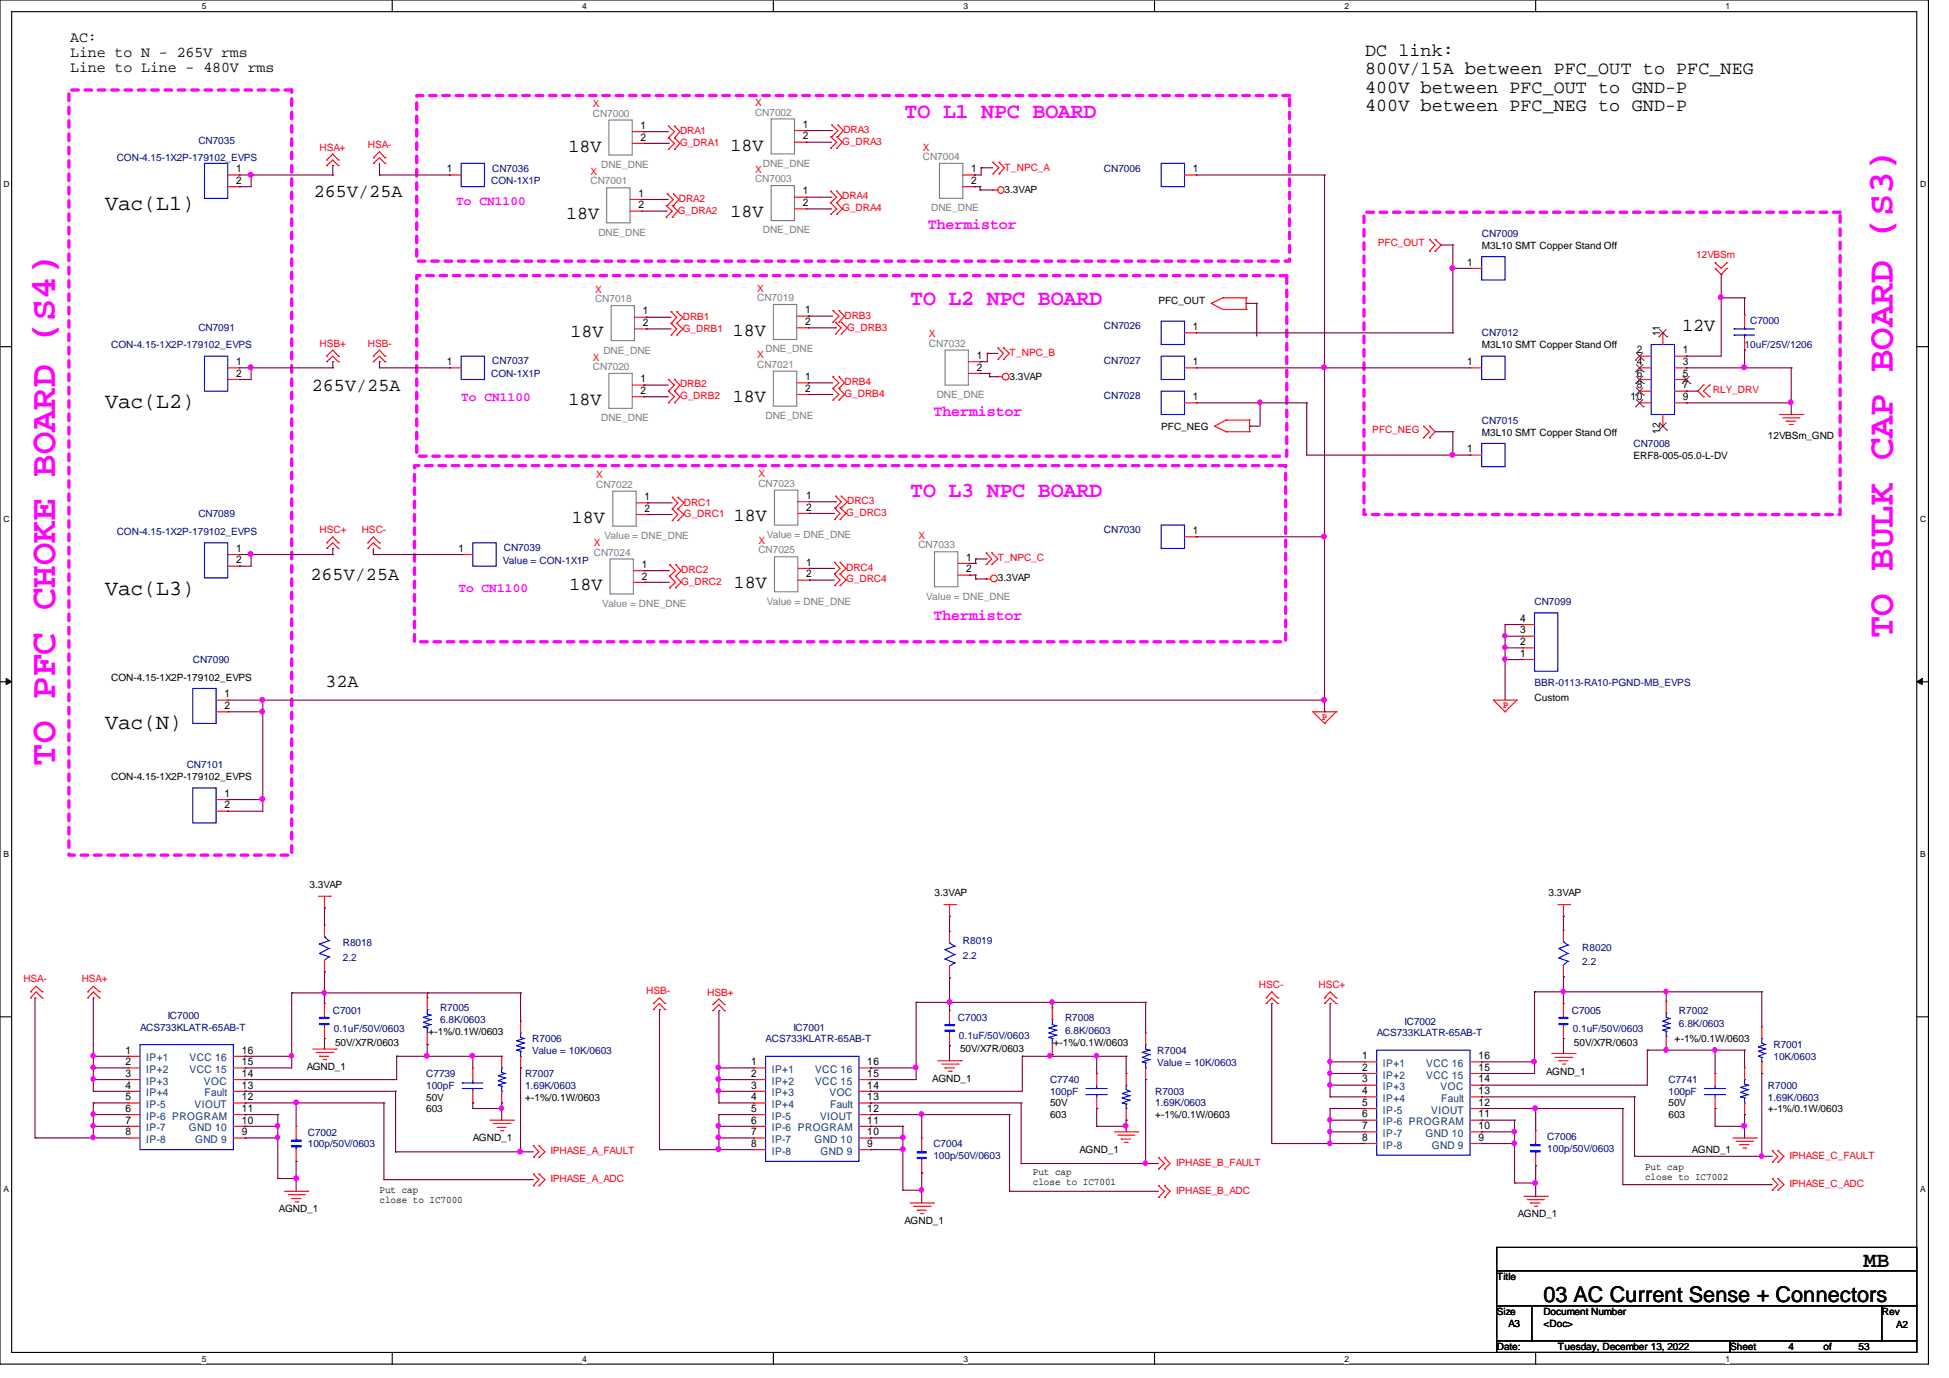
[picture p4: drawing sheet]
<svg xmlns="http://www.w3.org/2000/svg" width="297mm" height="210mm" viewBox="0 0 297 210" stroke-linecap="round" stroke-linejoin="round" font-family="sans-serif">
<defs><g id="words">
<g font-size="5.7" fill="#f0f">
<text x="288.5" y="97.3" transform="rotate(-90 288.5 97.3)">TO BULK CAP BOARD (S3)</text>
<text x="8.4" y="116.7" transform="rotate(-90 8.4 116.7)">TO PFC CHOKE BOARD (S4)</text>
</g>
<g font-size="3.3" fill="#f0f">
<text x="137.8" y="18">TO L1 NPC BOARD</text>
<text x="138.7" y="46.5">TO L2 NPC BOARD</text>
<text x="138.7" y="75.8">TO L3 NPC BOARD</text>
</g>
<g font-size="3.3">
<text x="16" y="32">Vac(L1)</text>
<text x="16" y="62.2">Vac(L2)</text>
<text x="16" y="90.7">Vac(L3)</text>
<text x="16" y="111.1">Vac(N)</text>
<text x="284" y="193.1">MB</text>
<text x="235.2" y="198.4">03 AC Current Sense + Connectors</text>
</g>
<g font-size="2.8">
<text x="208" y="8.6">DC link:</text>
<text x="208" y="11.3">800V/15A between PFC_OUT to PFC_NEG</text>
<text x="208" y="14.1">400V between PFC_OUT to GND-P</text>
<text x="208" y="16.9">400V between PFC_NEG to GND-P</text>
<text x="86.6" y="23.1">18V</text>
<text x="111.3" y="22.9">18V</text>
<text x="47.8" y="30.1">265V/25A</text>
<text x="86.3" y="33.4">18V</text>
<text x="111.3" y="33">18V</text>
<text x="87" y="51.4">18V</text>
<text x="111.7" y="51.2">18V</text>
<text x="256.4" y="50.5">12V</text>
<text x="47.5" y="59.5">265V/25A</text>
<text x="86.6" y="61.6">18V</text>
<text x="111.7" y="61.3">18V</text>
<text x="87.1" y="79.7">18V</text>
<text x="111.8" y="79.4">18V</text>
<text x="47.3" y="88.3">265V/25A</text>
<text x="86.8" y="89.9">18V</text>
<text x="111.8" y="89.6">18V</text>
<text x="49.6" y="104.7">32A</text>
</g>
<g font-size="2.3">
<text x="10.7" y="6.4">AC:</text>
<text x="10.7" y="8.7">Line to N - 265V rms</text>
<text x="10.7" y="11">Line to Line - 480V rms</text>
</g>
<g font-size="2.3" fill="#f0f">
<text x="141.4" y="34.9">Thermistor</text>
<text x="142.2" y="63.3">Thermistor</text>
<text x="142.2" y="94.4">Thermistor</text>
</g>
<g font-size="1.9" fill="#f0f">
<text x="69.5" y="31.2">To CN1100</text>
<text x="70.3" y="61">To CN1100</text>
<text x="69.8" y="90.3">To CN1100</text>
</g>
<g font-size="1.6">
<text x="97.6" y="19.6">1</text>
<text x="97.6" y="21.4">2</text>
<text x="122.3" y="19.5">1</text>
<text x="122.3" y="21.3">2</text>
<text x="36" y="26.2">1</text>
<text x="36" y="28">2</text>
<text x="68.1" y="26.2">1</text>
<text x="97.3" y="30">1</text>
<text x="122.3" y="29.6">1</text>
<text x="148" y="26.2">1</text>
<text x="148" y="28">2</text>
<text x="181.8" y="26.2">1</text>
<text x="97.3" y="31.7">2</text>
<text x="122.3" y="31.4">2</text>
<text x="223.6" y="40.5">1</text>
<text x="98" y="47.9">1</text>
<text x="122.7" y="47.8">1</text>
<text x="98" y="49.7">2</text>
<text x="122.7" y="49.5">2</text>
<text x="181.8" y="50.3">1</text>
<text x="249.4" y="53.8">2</text>
<text x="253" y="51.2" transform="rotate(-90 253 51.2)">11</text>
<text x="256.5" y="53.8">1</text>
<text x="36" y="55.6">1</text>
<text x="36" y="57.4">2</text>
<text x="68.1" y="55.6">1</text>
<text x="97.6" y="58.3">1</text>
<text x="122.7" y="57.9">1</text>
<text x="122.7" y="59.7">2</text>
<text x="148.8" y="54.7">1</text>
<text x="148.8" y="56.5">2</text>
<text x="181.8" y="55.6">1</text>
<text x="223.6" y="55.6">1</text>
<text x="249.4" y="55.6">4</text>
<text x="249.4" y="57.4">6</text>
<text x="249.4" y="59.2">8</text>
<text x="256.5" y="55.6">3</text>
<text x="256.5" y="57.4">5</text>
<text x="256.5" y="59.2">7</text>
<text x="97.6" y="60">2</text>
<text x="181.8" y="61">1</text>
<text x="248.5" y="61">10</text>
<text x="256.5" y="61">9</text>
<text x="223.6" y="68.9">1</text>
<text x="253" y="66.1" transform="rotate(-90 253 66.1)">12</text>
<text x="98.2" y="76.2">1</text>
<text x="98.2" y="78">2</text>
<text x="122.9" y="76">1</text>
<text x="122.9" y="77.8">2</text>
<text x="181.8" y="81.4">1</text>
<text x="36" y="84.1">1</text>
<text x="36" y="85.9">2</text>
<text x="69.9" y="84.1">1</text>
<text x="97.8" y="86.5">1</text>
<text x="97.8" y="88.3">2</text>
<text x="122.9" y="86.2">1</text>
<text x="122.9" y="88">2</text>
<text x="147.2" y="85.4">1</text>
<text x="147.2" y="87.2">2</text>
<text x="231.6" y="94.7">4</text>
<text x="231.6" y="100.1">1</text>
<text x="231.6" y="98.3">2</text>
<text x="231.6" y="96.5">3</text>
<text x="34.2" y="106.3">1</text>
<text x="34.2" y="108">2</text>
<text x="34.2" y="121.4">1</text>
<text x="34.2" y="123.2">2</text>
<text x="19.1" y="160.5">1</text>
<text x="36.8" y="160.5">16</text>
<text x="207.6" y="161.4">1</text>
<text x="225.3" y="161.4">16</text>
<text x="19.1" y="162.3">2</text>
<text x="19.1" y="164.1">3</text>
<text x="19.1" y="165.9">4</text>
<text x="19.1" y="167.6">5</text>
<text x="36.8" y="165.9">13</text>
<text x="36.8" y="167.6">12</text>
<text x="36.8" y="164.1">14</text>
<text x="36.8" y="162.3">15</text>
<text x="114.5" y="162.3">1</text>
<text x="114.5" y="164.1">2</text>
<text x="114.5" y="165.9">3</text>
<text x="114.5" y="167.6">4</text>
<text x="132.2" y="162.3">16</text>
<text x="132.2" y="164.1">15</text>
<text x="132.2" y="167.6">13</text>
<text x="132.2" y="165.9">14</text>
<text x="207.6" y="163.2">2</text>
<text x="207.6" y="164.9">3</text>
<text x="207.6" y="166.7">4</text>
<text x="225.3" y="163.2">15</text>
<text x="225.3" y="166.7">13</text>
<text x="225.3" y="164.9">14</text>
<text x="19.1" y="169.4">6</text>
<text x="19.1" y="171.2">7</text>
<text x="19.1" y="173">8</text>
<text x="36.8" y="173">9</text>
<text x="36.8" y="171.2">10</text>
<text x="36.8" y="169.4">11</text>
<text x="114.5" y="169.4">5</text>
<text x="114.5" y="171.2">6</text>
<text x="114.5" y="173">7</text>
<text x="132.2" y="169.4">12</text>
<text x="132.2" y="173">10</text>
<text x="132.2" y="171.2">11</text>
<text x="207.6" y="168.5">5</text>
<text x="207.6" y="170.3">6</text>
<text x="207.6" y="172">7</text>
<text x="207.6" y="173.8">8</text>
<text x="225.3" y="168.5">12</text>
<text x="225.3" y="172">10</text>
<text x="225.3" y="170.3">11</text>
<text x="225.3" y="173.8">9</text>
<text x="114.5" y="174.8">8</text>
<text x="132.2" y="174.8">9</text>
</g>
<g font-size="1.6" fill="#004080">
<text x="22.3" y="161.7">IP+1</text>
<text x="28.9" y="161.7">VCC 16</text>
<text x="22.3" y="163.5">IP+2</text>
<text x="22.3" y="165.3">IP+3</text>
<text x="22.3" y="167">IP+4</text>
<text x="28.9" y="163.5">VCC 15</text>
<text x="31.1" y="165.3">VOC</text>
<text x="31.2" y="167">Fault</text>
<text x="117.6" y="163.5">IP+1</text>
<text x="117.6" y="165.3">IP+2</text>
<text x="117.6" y="167">IP+3</text>
<text x="124.2" y="163.5">VCC 16</text>
<text x="124.2" y="165.3">VCC 15</text>
<text x="126.4" y="167">VOC</text>
<text x="210.7" y="162.6">IP+1</text>
<text x="210.7" y="164.3">IP+2</text>
<text x="210.7" y="166.1">IP+3</text>
<text x="210.7" y="167.9">IP+4</text>
<text x="217.3" y="162.6">VCC 16</text>
<text x="217.3" y="164.3">VCC 15</text>
<text x="219.5" y="166.1">VOC</text>
<text x="219.6" y="167.9">Fault</text>
<text x="22.3" y="168.8">IP-5</text>
<text x="22.3" y="170.6">IP-6 PROGRAM</text>
<text x="22.3" y="172.4">IP-7</text>
<text x="28.8" y="172.4">GND 10</text>
<text x="29.6" y="168.8">VIOUT</text>
<text x="117.6" y="168.8">IP+4</text>
<text x="117.6" y="170.6">IP-5</text>
<text x="117.6" y="172.4">IP-6 PROGRAM</text>
<text x="125" y="170.6">VIOUT</text>
<text x="126.5" y="168.8">Fault</text>
<text x="210.7" y="169.7">IP-5</text>
<text x="210.7" y="171.5">IP-6 PROGRAM</text>
<text x="210.7" y="173.2">IP-7</text>
<text x="217.3" y="173.2">GND 10</text>
<text x="218.1" y="169.7">VIOUT</text>
<text x="22.3" y="174.2">IP-8</text>
<text x="29.7" y="174.2">GND 9</text>
<text x="117.6" y="174.2">IP-7</text>
<text x="117.6" y="175.9">IP-8</text>
<text x="124.1" y="174.2">GND 10</text>
<text x="125.1" y="175.9">GND 9</text>
<text x="210.7" y="175">IP-8</text>
<text x="218.2" y="175">GND 9</text>
</g>
<g font-size="1.5" fill="#808080">
<text x="90.3" y="17.8">CN7000</text>
<text x="115.1" y="17.6">CN7002</text>
<text x="90" y="28.1">CN7001</text>
<text x="91.6" y="25.7">DNE_DNE</text>
<text x="115.1" y="27.8">CN7003</text>
<text x="116.2" y="25.5">DNE_DNE</text>
<text x="140.6" y="24.4">CN7004</text>
<text x="91.2" y="35.9">DNE_DNE</text>
<text x="116.2" y="35.6">DNE_DNE</text>
<text x="141.9" y="32.2">DNE_DNE</text>
<text x="90.7" y="46.1">CN7018</text>
<text x="115.4" y="45.9">CN7019</text>
<text x="91.9" y="53.9">DNE_DNE</text>
<text x="116.7" y="53.7">DNE_DNE</text>
<text x="141.6" y="52.8">CN7032</text>
<text x="90.3" y="56.4">CN7020</text>
<text x="115.4" y="56">CN7021</text>
<text x="91.6" y="64.2">DNE_DNE</text>
<text x="116.7" y="63.8">DNE_DNE</text>
<text x="142.7" y="60.6">DNE_DNE</text>
<text x="90.8" y="74.3">CN7022</text>
<text x="115.6" y="74.2">CN7023</text>
<text x="92.1" y="82.1">Value = DNE_DNE</text>
<text x="116.8" y="82">Value = DNE_DNE</text>
<text x="140" y="83.6">CN7033</text>
<text x="90.5" y="84.7">CN7024</text>
<text x="115.6" y="84.3">CN7025</text>
<text x="91.8" y="92.5">Value = DNE_DNE</text>
<text x="116.8" y="92.1">Value = DNE_DNE</text>
<text x="141.1" y="91.4">Value = DNE_DNE</text>
</g>
<g font-size="1.5" fill="#f00">
<text x="90.3" y="16.3">X</text>
<text x="115.1" y="16.2">X</text>
<text x="48.7" y="22.9">HSA+</text>
<text x="56" y="22.6">HSA-</text>
<text x="103.6" y="20.5">DRA1</text>
<text x="103.6" y="22.3">G_DRA1</text>
<text x="128.4" y="22.1">G_DRA3</text>
<text x="128.5" y="20.3">DRA3</text>
<text x="140.6" y="22.9">X</text>
<text x="90" y="26.7">X</text>
<text x="115.1" y="26.3">X</text>
<text x="153.1" y="26">T_NPC_A</text>
<text x="103.3" y="32.6">G_DRA2</text>
<text x="103.5" y="30.8">DRA2</text>
<text x="128.4" y="30.4">DRA4</text>
<text x="128.4" y="32.2">G_DRA4</text>
<text x="210" y="37.5">PFC_OUT</text>
<text x="258.5" y="39.3">12VBSm</text>
<text x="90.7" y="44.6">X</text>
<text x="115.4" y="44.4">X</text>
<text x="48.7" y="52.8">HSB+</text>
<text x="56" y="52.8">HSB-</text>
<text x="104.1" y="48.8">DRB1</text>
<text x="104.1" y="50.5">G_DRB1</text>
<text x="128.7" y="48.6">DRB3</text>
<text x="129.1" y="50.4">G_DRB3</text>
<text x="141.6" y="51.4">X</text>
<text x="90.3" y="54.9">X</text>
<text x="103.6" y="59">DRB2</text>
<text x="115.4" y="54.6">X</text>
<text x="128.7" y="58.7">DRB4</text>
<text x="153.8" y="54.3">T_NPC_B</text>
<text x="261" y="59.9">RLY_DRV</text>
<text x="103.6" y="60.8">G_DRB2</text>
<text x="128.7" y="60.5">G_DRB4</text>
<text x="209.1" y="66">PFC_NEG</text>
<text x="90.8" y="72.9">X</text>
<text x="104.2" y="77">DRC1</text>
<text x="115.6" y="72.7">X</text>
<text x="129.1" y="76.8">DRC3</text>
<text x="48.7" y="81.3">HSC+</text>
<text x="55.1" y="81.3">HSC-</text>
<text x="90.5" y="83.2">X</text>
<text x="104.2" y="78.8">G_DRC1</text>
<text x="115.6" y="82.9">X</text>
<text x="128.9" y="78.6">G_DRC3</text>
<text x="140" y="82.1">X</text>
<text x="103.8" y="87.3">DRC2</text>
<text x="103.8" y="89.1">G_DRC2</text>
<text x="128.9" y="87">DRC4</text>
<text x="128.9" y="88.7">G_DRC4</text>
<text x="152.1" y="85.5">T_NPC_C</text>
<text x="229" y="107.9">P</text>
<text x="201.4" y="109.6">P</text>
<text x="3.6" y="149.7">HSA-</text>
<text x="12.4" y="149.7">HSA+</text>
<text x="98.5" y="151.5">HSB-</text>
<text x="107.8" y="151.7">HSB+</text>
<text x="191.9" y="150.6">HSC-</text>
<text x="200.9" y="150.6">HSC+</text>
<text x="83.9" y="175.9">IPHASE_A_FAULT</text>
<text x="179.2" y="177.6">IPHASE_B_FAULT</text>
<text x="272.7" y="176.6">IPHASE_C_FAULT</text>
<text x="83.9" y="180.2">IPHASE_A_ADC</text>
<text x="179.2" y="181.9">IPHASE_B_ADC</text>
<text x="272.7" y="180.8">IPHASE_C_ADC</text>
</g>
<g font-size="1.5" fill="#000080">
<text x="30.2" y="21.9">CN7035</text>
<text x="17.8" y="24.6">CON-4.15-1X2P-179102_EVPS</text>
<text x="74.8" y="28.1">CON-1X1P</text>
<text x="75" y="26.2">CN7036</text>
<text x="168.2" y="26.2">CN7006</text>
<text x="225.8" y="36.2">CN7009</text>
<text x="16.9" y="53">CON-4.15-1X2P-179102_EVPS</text>
<text x="30.2" y="50.4">CN7091</text>
<text x="168.2" y="50.1">CN7026</text>
<text x="225.8" y="51.2">CN7012</text>
<text x="265.9" y="53">10uF/25V/1206</text>
<text x="266.7" y="49.4">C7000</text>
<text x="74.8" y="57.5">CON-1X1P</text>
<text x="75" y="55.5">CN7037</text>
<text x="168.2" y="55.5">CN7027</text>
<text x="168.2" y="60.8">CN7028</text>
<text x="225.8" y="64.6">CN7015</text>
<text x="248.9" y="68.2">CN7008</text>
<text x="17.8" y="81.4">CON-4.15-1X2P-179102_EVPS</text>
<text x="30.2" y="78.8">CN7089</text>
<text x="76.8" y="83.9">CN7039</text>
<text x="168.2" y="81.3">CN7030</text>
<text x="76.6" y="85.9">Value = CON-1X1P</text>
<text x="233.8" y="92.1">CN7099</text>
<text x="29.4" y="101">CN7090</text>
<text x="233.8" y="104.6">BBR-0113-RA10-PGND-MB_EVPS</text>
<text x="28.4" y="117">CN7101</text>
<text x="146.7" y="143.8">R8019</text>
<text x="52.2" y="144.2">R8018</text>
<text x="52.2" y="146.4">2.2</text>
<text x="146.7" y="146.1">2.2</text>
<text x="241.1" y="144.9">R8020</text>
<text x="241.1" y="147.1">2.2</text>
<text x="25.6" y="155.3">IC7000</text>
<text x="50.7" y="154.5">C7001</text>
<text x="67.1" y="154">R7005</text>
<text x="67.1" y="156">6.8K/0603</text>
<text x="146" y="155.6">C7003</text>
<text x="162.3" y="155.6">R7008</text>
<text x="239.5" y="154.5">C7005</text>
<text x="255.9" y="154.5">R7002</text>
<text x="21.3" y="157.1">ACS733KLATR-65AB-T</text>
<text x="50.9" y="157.2">0.1uF/50V/0603</text>
<text x="81.1" y="158.8">R7006</text>
<text x="81.1" y="160.6">Value = 10K/0603</text>
<text x="116.7" y="158.8">ACS733KLATR-65AB-T</text>
<text x="120.9" y="157.1">IC7001</text>
<text x="146.1" y="158.2">0.1uF/50V/0603</text>
<text x="162.3" y="157.6">6.8K/0603</text>
<text x="176.4" y="160.6">R7004</text>
<text x="209.8" y="157.9">ACS733KLATR-65AB-T</text>
<text x="214" y="156.1">IC7002</text>
<text x="239.7" y="157.2">0.1uF/50V/0603</text>
<text x="255.9" y="156.5">6.8K/0603</text>
<text x="270.3" y="159.7">R7001</text>
<text x="270.3" y="161.5">10K/0603</text>
<text x="64.9" y="164.2">C7739</text>
<text x="64.9" y="165.9">100pF</text>
<text x="80" y="164.2">R7007</text>
<text x="80" y="165.9">1.69K/0603</text>
<text x="160" y="165">C7740</text>
<text x="160" y="166.8">100pF</text>
<text x="176" y="166.8">R7003</text>
<text x="176.4" y="162.4">Value = 10K/0603</text>
<text x="254.3" y="165">C7741</text>
<text x="254.3" y="166.8">100pF</text>
<text x="269.4" y="165.9">R7000</text>
<text x="269.4" y="167.7">1.69K/0603</text>
<text x="46.9" y="173.1">C7002</text>
<text x="176" y="168.6">1.69K/0603</text>
<text x="235.8" y="173.7">C7006</text>
<text x="46.9" y="174.8">100p/50V/0603</text>
<text x="142.2" y="174.8">C7004</text>
<text x="142.2" y="176.6">100p/50V/0603</text>
<text x="235.8" y="175.5">100p/50V/0603</text>
</g>
<g font-size="1.5">
<text x="153.1" y="29.4">3.3VAP</text>
<text x="225.8" y="37.9">M3L10 SMT Copper Stand Off</text>
<text x="176.5" y="46.4">PFC_OUT</text>
<text x="225.8" y="53">M3L10 SMT Copper Stand Off</text>
<text x="153.8" y="57.8">3.3VAP</text>
<text x="177" y="65.4">PFC_NEG</text>
<text x="225.8" y="66.4">M3L10 SMT Copper Stand Off</text>
<text x="248.9" y="69.9">ERF8-005-05.0-L-DV</text>
<text x="269.4" y="66.9">12VBSm_GND</text>
<text x="152.1" y="88.6">3.3VAP</text>
<text x="16.9" y="103.7">CON-4.15-1X2P-179102_EVPS</text>
<text x="233.8" y="106.8">Custom</text>
<text x="16.9" y="118.8">CON-4.15-1X2P-179102_EVPS</text>
<text x="47.2" y="135.3">3.3VAP</text>
<text x="142.4" y="136.6">3.3VAP</text>
<text x="236" y="136.6">3.3VAP</text>
<text x="51.1" y="159.3">50V/X7R/0603</text>
<text x="65.3" y="157.7">+-1%/0.1W/0603</text>
<text x="146.3" y="160.4">50V/X7R/0603</text>
<text x="160.5" y="159.3">+-1%/0.1W/0603</text>
<text x="239.9" y="159.3">50V/X7R/0603</text>
<text x="255.2" y="158.8">+-1%/0.1W/0603</text>
<text x="46.7" y="163.1">AGND_1</text>
<text x="64.9" y="167.7">50V</text>
<text x="80" y="167.7">+-1%/0.1W/0603</text>
<text x="142.1" y="164.8">AGND_1</text>
<text x="235.6" y="163.7">AGND_1</text>
<text x="64.9" y="169.5">603</text>
<text x="72.1" y="173.9">AGND_1</text>
<text x="160" y="168.6">50V</text>
<text x="160" y="170.3">603</text>
<text x="176" y="170.3">+-1%/0.1W/0603</text>
<text x="254.3" y="168.6">50V</text>
<text x="254.3" y="170.3">603</text>
<text x="269.4" y="169.5">+-1%/0.1W/0603</text>
<text x="157.4" y="179.1">Put cap</text>
<text x="164.5" y="175.7">AGND_1</text>
<text x="250.7" y="178.2">Put cap</text>
<text x="250.7" y="179.7">close to IC7002</text>
<text x="257.8" y="175.7">AGND_1</text>
<text x="42.5" y="184.7">AGND_1</text>
<text x="57.8" y="181.8">Put cap</text>
<text x="57.8" y="183.3">close to IC7000</text>
<text x="157.4" y="180.6">close to IC7001</text>
<text x="231.3" y="185.5">AGND_1</text>
<text x="137.8" y="186.5">AGND_1</text>
<text x="228.1" y="195.1">Title</text>
<text x="228.1" y="200.4">Size</text>
<text x="229.9" y="202.2">A3</text>
<text x="235.2" y="200.4">Document Number</text>
<text x="235.2" y="202.2">&lt;Doc&gt;</text>
<text x="286.8" y="200.4">Rev</text>
<text x="289" y="202.4">A2</text>
<text x="228.1" y="205.7">Date:</text>
<text x="237.4" y="205.7">Tuesday, December 13, 2022</text>
<text x="263.6" y="205.7">Sheet</text>
<text x="272.5" y="205.7">4</text>
<text x="277.9" y="205.7">of</text>
<text x="283.2" y="205.7">53</text>
</g>
<g font-size="1.3">
<text x="30.7" y="1.4">5</text>
<text x="88.7" y="1.4">4</text>
<text x="146.8" y="1.4">3</text>
<text x="204.9" y="1.4">2</text>
<text x="263" y="1.4">1</text>
<text x=".5" y="28.4">D</text>
<text x="292.6" y="28.4">D</text>
<text x=".5" y="79.5">C</text>
<text x="292.6" y="79.5">C</text>
<text x=".5" y="130.6">B</text>
<text x="292.6" y="130.6">B</text>
<text x=".5" y="181.6">A</text>
<text x="292.6" y="181.6">A</text>
<text x="30.7" y="207.5">5</text>
<text x="88.7" y="207.5">4</text>
<text x="146.8" y="207.5">3</text>
<text x="204.9" y="207.5">2</text>
<text x="263" y="207.5">1</text>
</g>
</g></defs>
<path d="M0 0h293.9v207.9h-293.9zM1.8 1.8h290.3v204.3h-290.3z" fill="none" stroke="#000" stroke-width=".17"/>
<g fill="#fff">
<path d="M30.7 .3h.7v1.4h-.7z"/>
<path d="M30.7 206.3h.7v1.5h-.7z"/>
</g>
<path d="M59.8 0v1.8M59.8 206.1v1.8" fill="none" stroke="#000" stroke-width=".17"/>
<g fill="#fff">
<path d="M88.7 .3h.7v1.4h-.7z"/>
<path d="M88.7 206.3h.7v1.5h-.7z"/>
</g>
<path d="M117.9 0v1.8M117.9 206.1v1.8" fill="none" stroke="#000" stroke-width=".17"/>
<g fill="#fff">
<path d="M146.8 .3h.7v1.4h-.7z"/>
<path d="M146.8 206.3h.7v1.5h-.7z"/>
</g>
<path d="M175.9 0v1.8M175.9 206.1v1.8" fill="none" stroke="#000" stroke-width=".17"/>
<g fill="#fff">
<path d="M204.9 .3h.7v1.4h-.7z"/>
<path d="M204.9 206.3h.7v1.5h-.7z"/>
</g>
<path d="M234 0v1.8M234 206.1v1.8" fill="none" stroke="#000" stroke-width=".17"/>
<g fill="#fff">
<path d="M263 .3h.7v1.4h-.7z"/>
<path d="M263 206.3h.7v1.5h-.7z"/>
<path d="M.5 27.3h.9v1.4h-.9z"/>
<path d="M292.6 27.3h.9v1.4h-.9z"/>
<path d="M.5 78.3h.9v1.5h-.9z"/>
<path d="M292.6 78.3h.9v1.5h-.9z"/>
</g>
<path d="M0 52.8h1.8M292.1 52.8h1.8" fill="none" stroke="#000" stroke-width=".17"/>
<g fill="#fff">
<path d="M.5 129.4h.9v1.4h-.9z"/>
<path d="M292.6 129.4h.9v1.4h-.9z"/>
</g>
<path d="M0 103.9h1.8M292.1 103.9h1.8" fill="none" stroke="#000" stroke-width=".17"/>
<path d="M.9 103.4l.9 .5-.9 .4zM292.1 103.9l.8-.5v.9z" fill="#000"/>
<path d="M.9 103.4l.9 .5-.9 .4zM292.1 103.9l.8-.5v.9z" fill="none" stroke="#000" stroke-width=".15"/>
<g fill="#fff">
<path d="M.5 180.4h.8v1.5h-.8z"/>
<path d="M292.6 180.4h.8v1.5h-.8z"/>
</g>
<path d="M0 154.9h1.8M292.1 154.9h1.8M228.1 190.1h64v3.5h-64zM228.1 193.6h64v5.4h-64zM228.1 199h5.3v5.3h-5.3zM233.4 199h53.4v5.3h-53.4zM286.8 199h5.3v5.3h-5.3zM228.1 204.3h35.6v1.8h-35.6zM263.7 204.3h28.4v1.8h-28.4z" fill="none" stroke="#000" stroke-width=".17"/>
<path d="M10.5 13.7h33.9v116.6h-33.9zM63.5 14.6h133v25.2h-133zM207.9 32.3h72.5v46.1h-72.5zM63.5 42h132.6v27.5h-132.6zM63.2 71h132.7v26.8h-132.7z" fill="none" stroke="#f0f" stroke-width=".51" stroke-dasharray="1 1"/>
<g fill="none" stroke="#f00" stroke-width=".17">
<path d="M101.9 19.2h.1M101.9 19.2l.9 .9-.9 .9M102.8 19.2h.1M102.8 19.2l.8 .9-.8 .9M126.7 19h.1M126.7 19l1 .9-1 .9M127.7 19h.1M127.7 19l.8 .9-.8 .9M49.8 24.4h.1M49.8 25.2h.1M49.8 24.4l.9-.9 .9 .9M49.8 25.2l.9-.8 .9 .8"/>
<path d="M51.6 24.4h.1M51.6 25.2h.1M56.9 24h.1M56.9 24.9h.1M56.9 24l.9-.9 .9 .9M56.9 24.9l.9-.9 .9 .9M58.7 24h.1M58.7 24.9h.1M101.5 31.3h.1M101.5 33.1h.1M101.5 31.3l.9 .9-.9 .9M101.7 29.5h.1"/>
<path d="M101.7 31.3h.1M101.7 29.5l.9 .9-.9 .9M101.9 21h.1M101.9 22.8h.1M101.9 21l.9 .8-.9 1M102.4 31.3h.1M102.4 33.1h.1M102.4 31.3l.9 .9-.9 .9M102.6 29.5h.1M102.6 31.3h.1M102.6 29.5l.9 .9-.9 .9M102.8 21h.1"/>
<path d="M102.8 22.8h.1M102.8 21l.8 .8-.8 1M126.6 20.8h.1M126.6 22.6h.1M126.6 29.1h.1M126.6 30.9h.1M126.6 32.7h.1M126.6 20.8l.9 .9-.9 .9M126.6 29.1l.9 1-.9 .8M126.6 30.9l.9 .9-.9 .9M126.7 20.8h.1M127.5 20.8h.1"/>
<path d="M127.5 22.6h.1M127.5 29.1h.1M127.5 30.9h.1M127.5 32.7h.1M127.5 20.8l.9 .9-.9 .9M127.5 29.1l.9 1-.9 .8M127.5 30.9l.9 .9-.9 .9M127.7 20.8h.1M151.3 29h.1M151.3 24.7h.1M151.3 26.5h.1M151.3 29h.8"/>
<path d="M151.3 24.7l.9 .9-.9 .9M152.2 24.7h.1M152.2 26.5h.1M152.2 24.7l.9 .9-.9 .9M217.8 38.3h.1M217.8 36.5h.1M217.8 36.5l.9 .8-.9 1M218.7 36.5h.1M218.7 38.3h.1M218.7 36.5l.9 .8-.9 1M49.8 54.3h.1M49.8 55.1h.1"/>
<path d="M49.8 54.3l.9-1 .9 1M49.8 55.1l.9-.8 .9 .8M51.6 54.3h.1M51.6 55.1h.1M56.9 54.3h.1M56.9 55.1h.1M56.9 54.3l.9-1 .9 1M56.9 55.1l.9-.8 .9 .8M58.7 54.3h.1M58.7 55.1h.1M101.9 57.8h.1M101.9 59.6h.1"/>
<path d="M101.9 57.8l.9 .9-.9 .9M101.9 59.6l.9 .9-.9 .9M102.3 47.5h.1M102.3 49.3h.1M102.3 51.1h.1M102.3 47.5l.8 .8-.8 1M102.3 49.3l.8 .8-.8 1M102.8 57.8h.1M102.8 59.6h.1M102.8 57.8l.8 .9-.8 .9M102.8 59.6l.8 .9-.8 .9M103.1 47.5h.1"/>
<path d="M103.1 49.3h.1M103.1 51.1h.1M103.1 47.5l1 .8-1 1M103.1 49.3l1 .8-1 1M126.9 47.3h.1M126.9 49.1h.1M126.9 57.4h.1M126.9 59.2h.1M126.9 47.3l.9 .9-.9 .9M126.9 57.4l.9 .9-.9 .9M126.9 59.2l.9 .9-.9 .9M127.3 49.1h.1"/>
<path d="M127.3 50.9h.1M127.3 49.1l.9 .9-.9 .9M127.8 47.3h.1M127.8 49.1h.1M127.8 57.4h.1M127.8 59.2h.1M127.8 47.3l.9 .9-.9 .9M127.8 57.4l.9 .9-.9 .9M127.8 59.2l.9 .9-.9 .9M128.2 49.1h.1M128.2 50.9h.1M128.2 49.1l.9 .9-.9 .9"/>
<path d="M152.1 57.4h.1M152.1 53h.1M152.1 54.8h.1M152.1 57.4h.6M152.1 53l.8 .8-.8 1M152.9 53h.1M152.9 54.8h.1M152.9 53l.9 .8-.9 1M184.6 46.2h.1M184.6 46.2l1.8 1M186.4 47.2h.1M186.4 45.4h.1"/>
<path d="M186.4 47.2h3.5M186.4 45.4l-1.8 .8M186.4 45.4h3.5M189.9 45.4h.1M189.9 47.2h.1M189.9 45.4v1.8M259.6 58.7h.1M259.6 58.7l-.9 .9 .9 .9M260.5 58.7h.1M260.5 58.7l-.9 .9 .9 .9M261.4 40.9h.1M261.4 40h.1"/>
<path d="M261.4 40.9l.9 .9 .8-.9M261.4 40l.9 .9 .8-.9M263.1 40.9h.1M263.1 40h.1M96.9 76.6h1.8M96.9 78.4h1.8M98.7 76.6h.1M98.7 78.4h.1M101.9 61.4h.1M102.4 75.8h.1M102.4 77.6h.1M102.4 79.3h.1"/>
<path d="M102.4 75.8l.9 .8-.9 1M102.4 77.6l.9 .8-.9 .9M102.8 61.4h.1M103.3 75.8h.1M103.3 77.6h.1M103.3 79.3h.1M103.3 75.8l.9 .8-.9 1M103.3 77.6l.9 .8-.9 .9M126.9 61h.1M127.2 77.4h.1M127.2 79.2h.1M127.2 77.4l.8 .8-.8 1"/>
<path d="M127.3 75.6h.1M127.3 77.4h.1M127.3 75.6l.9 .9-.9 .9M127.8 61h.1M128 77.4h.1M128 79.2h.1M128 77.4l.9 .8-.9 1M128.2 75.6h.1M128.2 77.4h.1M128.2 75.6l.9 .9-.9 .9M185.1 64.9h.1M185.1 64.9l1.8 .9"/>
<path d="M186.9 64h.1M186.9 65.8h.1M186.9 64h3.5M186.9 64l-1.8 .9M186.9 65.8h3.5M190.4 65.8h.1M190.4 64h.1M190.4 64v1.8M216.9 66.7h.1M216.9 64.9h.1M216.9 64.9l.9 .9-.9 .9M217.8 64.9h.1"/>
<path d="M217.8 66.7h.1M217.8 64.9l.9 .9-.9 .9M259.6 60.5h.1M260.5 60.5h.1M271.2 63.2h3.5M271.7 63.7h2.5M272.2 64.2h.1M272.2 64.2h1.4M272.7 64.7h.4M273.1 64.7h.1M274.2 63.7h.1M274.7 63.2h.1"/>
<path d="M49.8 82.7h.1M49.8 83.6h.1M49.8 82.7l.9-.9 .9 .9M49.8 83.6l.9-.9 .9 .9M51.6 82.7h.1M51.6 83.6h.1M56 82.7h.1M56 83.6h.1M56 82.7l.9-.9 .9 .9M56 83.6l.9-.9 .9 .9M57.8 82.7h.1M57.8 83.6h.1"/>
<path d="M102 86h.1M102 87.8h.1M102 89.6h.1M102 86l1 1-1 .8M102 87.8l1 .9-1 .9M103 86h.1M103 87.8h.1M103 89.6h.1M103 86l.8 1-.8 .8M103 87.8l.8 .9-.8 .9M127.2 85.7h.1M127.2 87.5h.1"/>
<path d="M127.2 89.2h.1M127.2 85.7l.8 .9-.8 .9M127.2 87.5l.8 .9-.8 .8M128 85.7h.1M128 87.5h.1M128 89.2h.1M128 85.7l.9 .9-.9 .9M128 87.5l.9 .9-.9 .8M150.3 88.2h.1M150.3 84.2h.1M150.3 86h.1M150.3 88.2h.7"/>
<path d="M150.3 84.2l.8 1-.8 .8M151.1 84.2h.1M151.1 86h.1M151.1 84.2l1 1-1 .8M200.1 108.5h.1M200.1 108.5h3.5M200.1 108.5l1.7 1.7M201.8 110.2h.1M203.6 108.5h.1M203.6 108.5l-1.8 1.7M227.6 106.7h.1M227.6 106.7h3.5"/>
<path d="M227.6 106.7l1.8 1.8M229.4 108.5h.1M231.1 106.7h.1M231.1 106.7l-1.7 1.8M48.5 136.6h1.8M49.4 138.3h.1M49.4 136.6v1.7M50.3 136.6h.1M143.8 137.8h1.8M144.7 139.6h.1M144.7 137.8v1.8M145.6 137.8h.1"/>
<path d="M237.4 137.8h1.8M238.3 139.6h.1M238.3 137.8v1.8M239.2 137.8h.1M4.7 151.1h.1M4.7 152.1h.1M4.7 151.1l.8-.8 .9 .8M4.7 152.1l.8-1 .9 1M6.4 151.1h.1M6.4 152.1h.1M13.4 151.1h.1M13.4 152.1h.1"/>
<path d="M13.4 151.1l.8-.8 1 .8M13.4 152.1l.8-1 1 1M15.2 151.1h.1M15.2 152.1h.1M47.7 159.9h3.5M51.2 159.9h.1M65.1 152.1h.1M65.1 159.2h.1M65.1 152.1v1.7M65.1 157.4v1.8M99.6 152.9h.1M99.6 153.8h.1"/>
<path d="M99.6 152.9l.9-.8 .8 .8M99.6 153.8l.9-.9 .8 .9M101.3 152.9h.1M101.3 153.8h.1M108.6 153.1h.1M108.6 154h.1M108.6 153.1l1-.9 .8 .9M108.6 154l1-.9 .8 .9M110.4 153.1h.1M110.4 154h.1M193 152.1h.1M193 152.9h.1"/>
<path d="M193 152.1l.8-1 .9 1M193 152.9l.8-.8 .9 .8M194.7 152.1h.1M194.7 152.9h.1M201.8 152.1h.1M201.8 152.9h.1M201.8 152.1l.9-1 .9 1M201.8 152.9l.9-.8 .9 .8M203.6 152.1h.1M203.6 152.9h.1M48.2 160.4h2.5M48.7 161h.1"/>
<path d="M48.7 161h1.4M49.3 161.5h.3M49.6 161.5h.1M50.7 160.4h.1M74.7 170.7h3.5M75.2 171.2h2.5M75.8 171.8h.1M75.8 171.8h1.3M76.3 172.3h.3M76.6 172.3h.1M77.7 171.2h.1M78.2 170.7h.1"/>
<path d="M81.3 176.4h.1M81.3 174.6h.1M81.3 178.9h.1M81.3 174.6l.8 .9-.8 .9M81.3 178.9l.8 .8-.8 1M82.1 176.4h.1M82.1 174.6h.1M82.1 178.9h.1M82.1 174.6l1 .9-1 .9M82.1 178.9l1 .8-1 1M142.9 161.6h3.6M143.5 162.1h2.5"/>
<path d="M144 162.7h.1M144 162.7h1.5M144.5 163.2h.4M144.9 163.2h.1M146 162.1h.1M146.5 161.6h.1M169.8 172.5h3.6M170.3 173h2.5M170.9 173.6h.1M170.9 173.6h1.4M171.4 174.1h.4M171.8 174.1h.1"/>
<path d="M172.8 173h.1M173.4 172.5h.1M176.5 178.1h.1M176.5 176.4h.1M176.5 176.4l1 .9-1 .8M177.5 178.1h.1M177.5 176.4h.1M177.5 176.4l.8 .9-.8 .8M236.5 160.5h3.5M237 161.1h2.5M237.6 161.6h.1M237.6 161.6h1.3"/>
<path d="M238.1 162.1h.3M238.4 162.1h.1M239.5 161.1h.1M240 160.5h.1M264.1 173.4h3.5M264.6 173.9h2.4M265.1 174.4h.1M265.1 174.4h1.4M265.6 174.9h.4M266 174.9h.1M267 173.9h.1M267.6 173.4h.1"/>
<path d="M270.1 177.1h.1M270.1 175.3h.1M270.1 179.6h.1M270.1 175.3l.8 .9-.8 .9M270.1 179.6l.8 .9-.8 .9M270.9 177.1h.1M270.9 175.3h.1M270.9 179.6h.1M270.9 175.3l1 .9-1 .9M270.9 179.6l1 .9-1 .9M43.3 181.5h3.6M43.9 182h2.5"/>
<path d="M44.4 182.6h.1M44.4 182.6h1.5M45 183.1h.4M45.4 183.1h.1M46.4 182h.1M46.9 181.5h.1M81.3 180.7h.1M82.1 180.7h.1M138.7 183.3h3.5M139.2 183.8h2.5M139.8 184.4h.1M139.8 184.4h1.3"/>
<path d="M140.3 184.9h.3M140.6 184.9h.1M141.7 183.8h.1M142.2 183.3h.1M176.5 182.5h.1M176.5 180.7h.1M176.5 180.7l1 .8-1 1M177.5 182.5h.1M177.5 180.7h.1M177.5 180.7l.8 .8-.8 1M232.2 182.3h3.6M232.7 182.8h2.5"/>
<path d="M233.3 183.3h.1M233.3 183.3h1.4M233.8 183.8h.4M234.2 183.8h.1M235.2 182.8h.1M235.8 182.3h.1M270.1 181.4h.1M270.9 181.4h.1"/>
<circle cx="152.5" cy="29" r=".49"/>
<circle cx="153.2" cy="57.4" r=".51"/>
<circle cx="151.5" cy="88.1" r=".51"/>
</g>
<g fill="none" stroke="#00f" stroke-width=".17">
<path d="M64.5 155h.1M64.5 155.8h.1M64.5 156.5h.1M64.5 155l1.1 .4M64.5 155.8l1.1 .3M64.5 156.5l.6 .1M65.1 153.8h.1M65.1 157.4h.1M65.1 156.6h.1M65.1 153.8v.7l.5 .2M65.1 156.6v.8M65.6 154.7h.1"/>
<path d="M65.6 155.4h.1M65.6 156.1h.1M65.6 154.7l-1.1 .3M65.6 155.4l-1.1 .4M65.6 156.1l-1.1 .4M238.3 155h.1M238.3 154.7v.3"/>
</g>
<path d="M93.4 74.8h3.5v5.4h-3.5z" fill="none" stroke="#808080" stroke-width=".17"/>
<path d="M237.6 156h1.3v.1h-1.3z" fill-rule="evenodd" fill="#00f"/>
<path d="M237.6 156h1.3v.1h-1.3zM238.3 156.1h.1M238.3 156.1v.4" fill="none" stroke="#00f" stroke-width=".17"/>
<path d="M237.6 155h1.3v.2h-1.3z" fill-rule="evenodd" fill="#00f"/>
<path d="M225.8 39.1h3.6v3.6h-3.6zM237.6 155h1.3v.2h-1.3zM140.5 176.5h.1M140.5 176.5v.5" fill="none" stroke="#00f" stroke-width=".17"/>
<path d="M146.7 26.7h1.8M146.7 28.4h1.8M148.5 26.7h.1M148.5 28.4h.1M224 40.9h.1M224 40.9h1.8M238.3 152.9h.1M238.3 158.2h.1M238.3 152.9v1.8M238.3 156.5v1.7" fill="none" stroke="#f00" stroke-width=".17"/>
<path d="M143.2 24.9h3.5v5.3h-3.5z" fill="none" stroke="#808080" stroke-width=".17"/>
<path d="M139.8 175.5h1.3v.2h-1.3z" fill-rule="evenodd" fill="#00f"/>
<path d="M139.8 175.5h1.3v.2h-1.3zM140.5 175.5h.1M140.5 175.2v.3" fill="none" stroke="#00f" stroke-width=".17"/>
<path d="M139.8 176.4h1.3v.1h-1.3z" fill-rule="evenodd" fill="#00f"/>
<g fill="none" stroke="#00f" stroke-width=".17">
<path d="M233.8 93.4h3.6v8.9h-3.6zM29.4 120.1h3.5v5.3h-3.5zM78.7 158.6h.1M78.7 159.3h.1M78.7 158.6l1.1 .3M78.7 159.3l1.1 .4M79.3 157.4h.1M79.3 157.4v.7l.5 .1M79.8 158.2h.1M79.8 158.9h.1M79.8 159.7h.1M79.8 158.2l-1.1 .4"/>
<path d="M79.8 158.9l-1.1 .4M79.8 159.7l-1.1 .3M237.6 146h.1M237.6 144.5h.1M237.6 146l1.3 .5M237.6 144.5l1.3 .8M238.3 143.5h.1M238.3 143.5l.6 .5M238.9 146.5h.1M238.9 145.3h.1M238.9 144h.1M238.9 146.5l-.6 .6"/>
<path d="M238.9 145.3l-1.3 .7M238.9 144l-1.3 .5M253.4 155.6h.1M253.4 156.3h.1M253.4 157h.1M253.4 155.6l1 .4M253.4 156.3l1 .3M253.4 157l.5 .1M253.9 154.3h.1M253.9 157.9h.1M253.9 157.1h.1M253.9 154.3v.7l.5 .2"/>
<path d="M253.9 157.1v.8M254.4 155.2h.1M254.4 156h.1M254.4 156.6h.1M254.4 155.2l-1 .4M254.4 156l-1 .3M254.4 156.6l-1 .4M268 159.5h.1M268 159.5l1 .4M268.5 158.2h.1M268.5 158.2v.7l.5 .3M269 159.2h.1"/>
<path d="M269 159.9h.1M269 159.2l-1 .3M269 159.9l-1 .3M45.1 174.8h.1M45.1 174.8v.4M78.7 160h.1M78.7 160l.6 .2M79.3 161h.1M79.3 160.2h.1M79.3 160.2v.8M116.7 161h14.2v16h-14.2zM139.8 176.4h1.3v.1h-1.3z"/>
<path d="M268 160.2h.1M268 161h.1M268 160.2l1 .3M268 161l.5 .1M268.5 161.8h.1M268.5 161.1h.1M268.5 161.1v.7M269 160.5h.1M269 160.5l-1 .5"/>
</g>
<g fill="none" stroke="#f00" stroke-width=".17">
<path d="M96 30.4h1.8M96 32.2h1.8M96.4 20.1h1.7M96.4 21.8h1.7M97.8 30.4h.1M97.8 32.2h.1M98.1 20.1h.1M98.1 21.8h.1M121.4 58.3h1.8M123.2 58.3h.1M121.4 60.1h1.8M121.6 76.5h1.8"/>
<path d="M121.6 78.2h1.8M123.2 60.1h.1M123.4 76.5h.1M123.4 78.2h.1M232.1 98.7h.1M232.1 96.9h.1M232.1 95.2h.1M232.1 98.7h1.7M232.1 96.9h1.7M232.1 95.2h1.7M232.1 100.5h.1M232.1 100.5h1.7"/>
<path d="M32.9 121.8h1.8M32.9 123.6h1.8M34.7 121.8h.1M34.7 123.6h.1M79.3 155.6h.1M79.3 155.6v1.8M238.3 148.8h.1M238.3 141.7h.1M238.3 141.7v1.8M238.3 147.1v1.7M253.9 152.6h.1M253.9 159.7h.1"/>
<path d="M253.9 152.6v1.7M253.9 157.9v1.8M268.5 156.5h.1M268.5 156.5v1.7M79.3 162.7h.1M79.3 161v1.7M114.9 162.7h.1M114.9 164.5h.1M114.9 166.3h.1M114.9 168.1h.1M114.9 169.8h.1M114.9 171.6h.1"/>
<path d="M114.9 173.4h.1M114.9 175.2h.1M114.9 162.7h1.8M114.9 164.5h1.8M114.9 166.3h1.8M114.9 168.1h1.8M114.9 169.8h1.8M114.9 171.6h1.8M114.9 173.4h1.8M114.9 175.2h1.8M130.9 162.7h1.8M130.9 164.5h1.8"/>
<path d="M130.9 166.3h1.8M130.9 168.1h1.8M130.9 169.8h1.8M130.9 171.6h1.8M130.9 173.4h1.8M130.9 175.2h1.8M132.7 162.7h.1M132.7 175.2h.1M132.7 173.4h.1M132.7 171.6h.1M132.7 169.8h.1M132.7 168.1h.1"/>
<path d="M132.7 166.3h.1M132.7 164.5h.1M140.5 178.7h.1M140.5 173.4h.1M140.5 173.4v1.8M140.5 177v1.7M268.5 163.6h.1M268.5 161.8v1.8"/>
</g>
<path d="M92.8 18.3h3.6v5.3h-3.6zM92.5 28.6h3.5v5.4h-3.5zM117.9 56.6h3.5v5.3h-3.5zM118 74.7h3.6v5.3h-3.6z" fill="none" stroke="#808080" stroke-width=".17"/>
<path d="M44.4 173.7h1.5v.2h-1.5z" fill-rule="evenodd" fill="#00f"/>
<path d="M44.4 173.7h1.5v.2h-1.5zM45.1 173.7h.1M45.1 173.4v.3" fill="none" stroke="#00f" stroke-width=".17"/>
<path d="M44.4 174.6h1.5v.2h-1.5z" fill-rule="evenodd" fill="#00f"/>
<g fill="none" stroke="#00f" stroke-width=".17">
<path d="M264.2 51.1h.1M264.2 50.1h.1M264.2 51.1h3.2M264.2 50.1h3.2M265.9 50.1h.1M265.9 51.1h.1M265.9 49.8v.3M265.9 51.1v.5M31.2 82.7h3.5v5.4h-3.5zM21.3 159.2h14.3v16h-14.3zM144 146.1h.1M144 144.7h.1"/>
<path d="M144 146.1l1.5 .6M144 144.7l1.5 .8M144.7 143.7h.1M144.7 143.7l.8 .5M145.5 146.7h.1M145.5 145.5h.1M145.5 144.2h.1M145.5 146.7l-.8 .5M145.5 145.5l-1.5 .6M145.5 144.2l-1.5 .5M44.4 174.6h1.5v.2h-1.5zM234 175.5h.1"/>
<path d="M234 175.5v.4"/>
</g>
<g fill="none" stroke="#f00" stroke-width=".17">
<path d="M121.1 19.9h1.8M122.9 19.9h.1M121.1 21.7h1.8M122.9 21.7h.1M265.9 48h.1M265.9 53.3h.1M265.9 48v1.8M265.9 51.6v1.7M34.7 84.5h1.8M34.7 86.3h1.8M36.5 84.5h.1M36.5 86.3h.1"/>
<path d="M96.5 87h1.8M96.5 88.7h1.8M98.3 87h.1M98.3 88.7h.1M144.7 149h.1M144.7 141.9h.1M144.7 141.9v1.8M144.7 147.2v1.8M19.6 161h.1M19.6 162.7h.1M19.6 164.5h.1M19.6 166.3h.1"/>
<path d="M19.6 168.1h.1M19.6 169.8h.1M19.6 171.6h.1M19.6 173.4h.1M19.6 161h1.7M19.6 162.7h1.7M19.6 164.5h1.7M19.6 166.3h1.7M19.6 168.1h1.7M19.6 169.8h1.7M19.6 171.6h1.7M19.6 173.4h1.7"/>
<path d="M35.6 161h1.7M35.6 162.7h1.7M35.6 164.5h1.7M35.6 166.3h1.7M35.6 168.1h1.7M35.6 169.8h1.7M35.6 171.6h1.7M35.6 173.4h1.7M37.3 161h.1M37.3 173.4h.1M37.3 171.6h.1M37.3 169.8h.1"/>
<path d="M37.3 168.1h.1M37.3 166.3h.1M37.3 164.5h.1M37.3 162.7h.1M45.1 177h.1M45.1 171.6h.1M45.1 171.6v1.8M45.1 175.2v1.8"/>
</g>
<path d="M117.5 18.1h3.6v5.4h-3.6zM93 85.2h3.5v5.3h-3.5z" fill="none" stroke="#808080" stroke-width=".17"/>
<path d="M233.3 174.4h1.4v.2h-1.4z" fill-rule="evenodd" fill="#00f"/>
<path d="M233.3 174.4h1.4v.2h-1.4zM234 174.4h.1M234 174.1v.3" fill="none" stroke="#00f" stroke-width=".17"/>
<path d="M233.3 175.3h1.4v.2h-1.4z" fill-rule="evenodd" fill="#00f"/>
<g fill="none" stroke="#00f" stroke-width=".17">
<path d="M31.2 24.9h3.5v5.3h-3.5zM70.3 24.9h3.5v3.5h-3.5zM177 24.9h3.5v3.5h-3.5zM31.2 54.3h3.5v5.3h-3.5zM70.3 54.3h3.5v3.5h-3.5zM177 48.9h3.5v3.6h-3.5zM177 54.3h3.5v3.5h-3.5zM251.6 52.5h3.6v10.7h-3.6zM225.8 67.6h3.6v3.5h-3.6zM72.1 82.7h3.5v3.6h-3.5zM177 80h3.5v3.6h-3.5zM29.4 104.9h3.5v5.3h-3.5z"/>
<path d="M48.7 145.3h.1M48.7 143.8h.1M48.7 145.3l1.4 .5M48.7 143.8l1.4 .7M49.4 142.7h.1M49.4 142.7l.7 .6M50.1 145.8h.1M50.1 144.5h.1M50.1 143.3h.1M50.1 145.8l-.7 .5M50.1 144.5l-1.4 .8M50.1 143.3l-1.4 .5"/>
<path d="M144.7 156.1h.1M144.7 155.8v.3M159.9 156.6h.1M159.9 157.4h.1M159.9 158.1h.1M159.9 156.6l1.1 .4M159.9 157.4l1.1 .3M159.9 158.1l.5 .1M160.4 155.4h.1M160.4 158.9h.1M160.4 158.2h.1M160.4 155.4v.7l.6 .2"/>
<path d="M160.4 158.2v.7M161 156.3h.1M161 157h.1M161 157.7h.1M161 156.3l-1.1 .3M161 157l-1.1 .4M161 157.7l-1.1 .4M75.9 163.9h.1M75.9 164.7h.1M75.9 165.4h.1M75.9 163.9l1.1 .4M75.9 164.7l1.1 .3"/>
<path d="M75.9 165.4l.6 .1M76.5 162.7h.1M76.5 166.3h.1M76.5 165.5h.1M76.5 162.7v.7l.5 .2M76.5 165.5v.8M77 163.6h.1M77 164.3h.1M77 165h.1M77 163.6l-1.1 .3M77 164.3l-1.1 .4M77 165l-1.1 .4"/>
<path d="M165.5 165.9h.1M165.5 166.8h.1M165.5 165.9h3.2M165.5 166.8h3.2M167.1 166.8h.1M167.1 165.9h.1M167.1 165.4v.5M167.1 166.8v.3M171 166.6h.1M171 167.3h.1M171 168.1h.1M171 166.6l1.1 .4"/>
<path d="M171 167.3l1.1 .3M171 168.1l.6 .1M171.6 165.4h.1M171.6 168.9h.1M171.6 168.2h.1M171.6 165.4v.6l.5 .3M171.6 168.2v.7M172.1 166.3h.1M172.1 167h.1M172.1 167.6h.1M172.1 166.3l-1.1 .3M172.1 167l-1.1 .3"/>
<path d="M172.1 167.6l-1.1 .5M209.8 160h14.2v16h-14.2zM233.3 175.3h1.4v.2h-1.4zM259.8 165.9h.1M259.8 166.8h.1M259.8 165.9h3.2M259.8 166.8h3.2M261.4 166.8h.1M261.4 165.9h.1M261.4 165.4v.5M261.4 166.8v.3"/>
</g>
<g fill="none" stroke="#f00" stroke-width=".17">
<path d="M34.7 26.7h1.8M34.7 28.4h1.8M36.5 26.7h.1M36.5 28.4h.1M68.5 26.7h.1M68.5 26.7h1.8M121.1 30.1h1.8M121.1 31.8h1.8M122.9 30.1h.1M122.9 31.8h.1M180.5 26.7h1.8M182.3 26.7h.1"/>
<path d="M34.7 56h1.8M34.7 57.8h1.8M36.5 56h.1M36.5 57.8h.1M68.5 56h.1M68.5 56h1.8M96.7 48.3h1.8M96.7 50.1h1.8M98.5 48.3h.1M98.5 50.1h.1M180.5 56h1.8M180.5 50.7h1.8"/>
<path d="M182.3 50.7h.1M182.3 56h.1M249.9 54.3h.1M249.9 56h.1M249.9 57.8h.1M249.9 59.6h.1M249.9 56h1.7M249.9 57.8h1.7M249.9 54.3h1.7M249.9 59.6h1.7M253.4 50.7h.1M253.4 50.7v1.8"/>
<path d="M255.2 56h1.8M255.2 57.8h1.8M255.2 54.3h1.8M255.2 59.6h1.8M257 54.3h.1M257 56h.1M257 57.8h.1M257 59.6h.1M224 69.3h.1M224 69.3h1.8M249.9 61.4h.1M249.9 61.4h1.7"/>
<path d="M253.4 64.9h.1M253.4 63.2v1.7M255.2 61.4h1.8M257 61.4h.1M70.3 84.5h.1M70.3 84.5h1.8M121.6 86.6h1.8M121.6 88.4h1.8M123.4 86.6h.1M123.4 88.4h.1M146 85.9h1.7M146 87.6h1.7"/>
<path d="M147.7 85.9h.1M147.7 87.6h.1M180.5 81.8h1.8M182.3 81.8h.1M32.9 106.7h1.8M32.9 108.5h1.8M34.7 106.7h.1M34.7 108.5h.1M49.4 148.1h.1M49.4 141h.1M49.4 141v1.7M49.4 146.3v1.8"/>
<path d="M160.4 153.6h.1M160.4 153.6v1.8M160.4 158.9v1.8M76.5 161h.1M76.5 168.1h.1M76.5 161v1.7M76.5 166.3v1.8M160.4 160.7h.1M167.1 168.9h.1M167.1 163.6h.1M167.1 163.6v1.8M167.1 167.1v1.8"/>
<path d="M171.6 163.6h.1M171.6 170.7h.1M171.6 163.6v1.8M171.6 168.9v1.8M208 161.8h.1M208 163.6h.1M208 165.4h.1M208 167.1h.1M208 168.9h.1M208 170.7h.1M208 172.5h.1M208 174.2h.1"/>
<path d="M208 161.8h1.8M208 163.6h1.8M208 165.4h1.8M208 167.1h1.8M208 168.9h1.8M208 170.7h1.8M208 172.5h1.8M208 174.2h1.8M224 161.8h1.8M224 163.6h1.8M224 165.4h1.8M224 167.1h1.8"/>
<path d="M224 168.9h1.8M224 170.7h1.8M224 172.5h1.8M224 174.2h1.8M225.8 161.8h.1M225.8 174.2h.1M225.8 172.5h.1M225.8 170.7h.1M225.8 168.9h.1M225.8 167.1h.1M225.8 165.4h.1M225.8 163.6h.1"/>
<path d="M234 177.6h.1M234 172.3h.1M234 172.3v1.8M234 175.9v1.7M261.4 168.9h.1M261.4 163.6h.1M261.4 163.6v1.8M261.4 167.1v1.8"/>
</g>
<path d="M117.5 28.3h3.6v5.3h-3.6zM93.1 46.6h3.6v5.3h-3.6zM118 84.8h3.6v5.4h-3.6zM142.4 84.1h3.6v5.3h-3.6z" fill="none" stroke="#808080" stroke-width=".17"/>
<g fill="none" stroke="#804000" stroke-width=".15">
<path d="M249.3 54.9h.1M249.3 56.6h.1M249.3 58.4h.1M249.3 53.8l1.1 1.1M249.3 55.5l1.1 1.1M249.3 57.3l1.1 1.1M249.3 59.1l1.1 1.1M250.4 53.8l-1.1 1.1M250.4 55.5l-1.1 1.1M250.4 57.3l-1.1 1.1M250.4 59.1l-1.1 1.1M250.4 54.9h.1"/>
<path d="M250.4 56.6h.1M250.4 58.4h.1M252.8 51.3h.1M252.9 50.2l1.1 1.1M253.9 50.2l-1.1 1.1M254 51.3h.1M256.4 58.4h.1M256.5 57.3l1.1 1.1M257.5 57.3l-1.1 1.1M257.6 58.4h.1M249.3 60.2h.1M249.3 62h.1"/>
<path d="M249.3 60.9l1.1 1.1M250.4 60.9l-1.1 1.1M250.4 60.2h.1M250.4 62h.1M252.8 65.5h.1M252.9 64.4l1.1 1.1M253.9 64.4l-1.1 1.1M254 65.5h.1"/>
</g>
<path d="M144 157h1.5v.1h-1.5z" fill-rule="evenodd" fill="#00f"/>
<path d="M144 157h1.5v.1h-1.5zM144.7 157.1h.1M144.7 157.1v.5" fill="none" stroke="#00f" stroke-width=".17"/>
<path d="M144 156.1h1.5v.2h-1.5z" fill-rule="evenodd" fill="#00f"/>
<g fill="none" stroke="#00f" stroke-width=".17">
<path d="M225.8 54.3h3.6v3.5h-3.6zM49.4 155h.1M49.4 154.7v.3M144 156.1h1.5v.2h-1.5zM174.6 159.2h.1M174.6 159.2v.7l.6 .1M174.1 160.4h.1M174.1 161.1h.1M174.1 161.8h.1M174.1 160.4l1.1 .3M174.1 161.1l1.1 .4M174.1 161.8l.5 .2"/>
<path d="M174.6 162.7h.1M174.6 162h.1M174.6 162v.7M175.2 160h.1M175.2 160.7h.1M175.2 161.5h.1M175.2 160l-1.1 .4M175.2 160.7l-1.1 .4M175.2 161.5l-1.1 .3M265.3 165.7h.1M265.3 166.5h.1M265.3 167.1h.1"/>
<path d="M265.3 165.7l1.1 .3M265.3 166.5l1.1 .3M265.3 167.1l.6 .2M265.9 164.5h.1M265.9 168.1h.1M265.9 167.3h.1M265.9 164.5v.7l.5 .2M265.9 167.3v.8M266.4 165.4h.1M266.4 166h.1M266.4 166.8h.1M266.4 165.4l-1.1 .3"/>
<path d="M266.4 166l-1.1 .5M266.4 166.8l-1.1 .3"/>
</g>
<g fill="none" stroke="#f00" stroke-width=".17">
<path d="M121.4 48.2h1.8M121.4 50h1.8M123.2 48.2h.1M123.2 50h.1M224 56h.1M224 56h1.8M144.7 154h.1M144.7 159.3h.1M144.7 154v1.8M144.7 157.6v1.7M174.6 157.4h.1M174.6 157.4v1.8"/>
<path d="M174.6 164.5h.1M174.6 162.7v1.8M265.9 162.7h.1M265.9 169.8h.1M265.9 162.7v1.8M265.9 168.1v1.7"/>
</g>
<path d="M117.9 46.4h3.5v5.3h-3.5z" fill="none" stroke="#808080" stroke-width=".17"/>
<path d="M48.7 156h1.4v.1h-1.4z" fill-rule="evenodd" fill="#00f"/>
<path d="M48.7 156h1.4v.1h-1.4zM49.4 156.1h.1M49.4 156.1v.4" fill="none" stroke="#00f" stroke-width=".17"/>
<path d="M48.7 155h1.4v.2h-1.4z" fill-rule="evenodd" fill="#00f"/>
<path d="M177 59.6h3.5v3.6h-3.5zM48.7 155h1.4v.2h-1.4zM70.4 165h.1M70.4 165.9h.1M70.4 165h3.2M70.4 165.9h3.2M72.1 165.9h.1M72.1 165h.1M72.1 164.5v.5M72.1 165.9v.4" fill="none" stroke="#00f" stroke-width=".17"/>
<g fill="none" stroke="#f00" stroke-width=".17">
<path d="M96.4 58.7h1.7M98.1 58.7h.1M147.6 55.1h1.8M147.6 56.9h1.8M149.4 55.1h.1M149.4 56.9h.1M96.4 60.5h1.7M98.1 60.5h.1M180.5 61.4h1.8M182.3 61.4h.1M49.4 152.9h.1M49.4 158.2h.1"/>
<path d="M49.4 152.9v1.8M49.4 156.5v1.7M72.1 168.1h.1M72.1 162.7h.1M72.1 162.7v1.8M72.1 166.3v1.8"/>
</g>
<path d="M92.8 56.9h3.6v5.3h-3.6zM144 53.3h3.6v5.4h-3.6z" fill="none" stroke="#808080" stroke-width=".17"/>
<g fill="none" stroke="#800040" stroke-width=".17">
<path d="M122.9 19.9h3.8M126.7 19.9h.1M50.7 25.2h.1M50.7 25.2v1.5M97.8 30.4h3.9M97.8 32.2h3.7M98.1 20.1h.1M98.1 20.1h3.8M98.1 21.8h3.8M101.5 32.2h.1M101.7 30.4h.1M101.9 21.8h.1"/>
<path d="M122.9 30.1h3.7M122.9 31.8h3.7M122.9 21.7h3.7M126.6 30.1h.1M126.6 31.8h.1M126.6 21.7h.1M50.7 55.1h.1M50.7 55.1v.9M98.1 58.7h.1M98.1 58.7h3.8M98.5 48.3h.1M98.5 50.1h.1"/>
<path d="M98.5 48.3h3.8M98.5 50.1h3.8M123.2 48.2h.1M123.2 58.3h.1M123.2 48.2h3.7M123.2 50h4.1M123.2 58.3h3.7M127.3 50h.1M189.9 46.2h.1M189.9 46.2h1.6M191.5 46.2h.1M191.5 46.2v5"/>
<path d="M201.8 56v25.8M98.1 60.5h.1M98.1 60.5h3.8M98.7 76.6h.1M98.7 78.4h.1M98.7 76.6h3.7M98.7 78.4h3.7M123.2 60.1h.1M123.2 60.1h3.7M123.4 78.2h.1M123.4 76.5h3.9M123.4 78.2h3.8"/>
<path d="M127.3 76.5h.1M190.4 64.9h.1M190.4 64.9h1.5M50.7 83.6h.1M50.7 83.6v.9M98.3 87h.1M98.3 88.7h.1M98.3 87h3.7M98.3 88.7h3.7M123.4 86.6h.1M123.4 88.4h.1M123.4 86.6h3.8"/>
<path d="M123.4 88.4h3.8M201.8 81.8h.1M49.4 158.2h.1M49.4 158.2v1.7M65.1 159.2h.1M65.1 159.2v1.8h-4.6M79.3 151.3h.1M79.3 151.3v4.3M60.5 161h.1M60.5 161v3.5"/>
</g>
<circle cx="65" cy="160.9" r=".34" fill="#f0f"/>
<circle cx="65" cy="160.9" r=".34" fill="none" stroke="#f0f" stroke-width=".17"/>
<path d="M14.2 161h.1M14.2 162.7h.1M14.2 161h5.4M14.2 161v3.5M37.3 161h.1M37.3 161h7.1M44.4 161h.1M44.4 161v1.7" fill="none" stroke="#800040" stroke-width=".17"/>
<circle cx="14.2" cy="164.4" r=".32" fill="#f0f"/>
<circle cx="14.2" cy="164.4" r=".32" fill="none" stroke="#f0f" stroke-width=".17"/>
<circle cx="14.2" cy="162.6" r=".32" fill="#f0f"/>
<circle cx="14.2" cy="162.6" r=".32" fill="none" stroke="#f0f" stroke-width=".17"/>
<g fill="none" stroke="#800040" stroke-width=".17">
<path d="M14.2 162.7h.1M14.2 164.5h.1M14.2 166.3h.1M14.2 168.1h.1M14.2 162.7h5.4M14.2 164.5h5.4M14.2 164.5v1.8M14.2 168.1v1.7M14.2 166.3h5.4M14.2 168.1h5.4M37.3 162.7h.1M37.3 164.5h.1"/>
<path d="M37.3 166.3h.1M37.3 168.1h.1M37.3 162.7h7.1M37.3 164.5h23.2M37.3 166.3h23M37.3 168.1h7.8M60.3 166.3h.1M60.3 166.3v9.2M79.3 162.7h.1M79.3 162.7v12.8"/>
</g>
<circle cx="45.1" cy="168" r=".34" fill="#f0f"/>
<circle cx="45.1" cy="168" r=".34" fill="none" stroke="#f0f" stroke-width=".17"/>
<path d="M14.2 169.8h.1M14.2 169.8h5.4M14.2 169.8v1.8M45.1 168.1h.1M45.1 168.1h13.4M45.1 168.1v3.5M58.5 168.1h.1M58.5 168.1v11.6" fill="none" stroke="#800040" stroke-width=".17"/>
<circle cx="14.2" cy="171.5" r=".32" fill="#f0f"/>
<circle cx="14.2" cy="171.5" r=".32" fill="none" stroke="#f0f" stroke-width=".17"/>
<circle cx="14.2" cy="169.8" r=".32" fill="#f0f"/>
<circle cx="14.2" cy="169.8" r=".32" fill="none" stroke="#f0f" stroke-width=".17"/>
<path d="M14.2 171.6h.1M14.2 171.6v1.8M14.2 171.6h5.4M37.3 169.8h.1M37.3 171.6h.1M37.3 169.8h5M42.3 169.8h.1M42.3 169.8v1.8h-5" fill="none" stroke="#800040" stroke-width=".17"/>
<circle cx="42.3" cy="171.5" r=".32" fill="#f0f"/>
<circle cx="42.3" cy="171.5" r=".32" fill="none" stroke="#f0f" stroke-width=".17"/>
<path d="M14.2 173.4h.1M14.2 173.4h5.4M37.3 173.4h.1M42.3 171.6h.1M42.3 171.6v1.8h-5" fill="none" stroke="#800040" stroke-width=".17"/>
<circle cx="42.3" cy="173.3" r=".32" fill="#f0f"/>
<circle cx="42.3" cy="173.3" r=".32" fill="none" stroke="#f0f" stroke-width=".17"/>
<path d="M42.3 173.4h.1M42.3 173.4v6.2M60.3 175.5h.1M60.3 175.5h19" fill="none" stroke="#800040" stroke-width=".17"/>
<circle cx="79.2" cy="175.5" r=".34" fill="#f0f"/>
<circle cx="79.2" cy="175.5" r=".34" fill="none" stroke="#f0f" stroke-width=".17"/>
<path d="M42.3 179.6h.1M42.3 179.6h2.8M45.1 177h.1M45.1 179.6h.1M45.1 177v4.5M79.3 175.5h.1M79.3 175.5h2" fill="none" stroke="#800040" stroke-width=".17"/>
<circle cx="45.1" cy="179.5" r=".34" fill="#f0f"/>
<circle cx="45.1" cy="179.5" r=".34" fill="none" stroke="#f0f" stroke-width=".17"/>
<path d="M144.7 152.7h.1M144.7 152.7h15.7M58.5 179.7h.1M58.5 179.7h22.8" fill="none" stroke="#800040" stroke-width=".17"/>
<circle cx="160.3" cy="152.7" r=".32" fill="#f0f"/>
<circle cx="160.3" cy="152.7" r=".32" fill="none" stroke="#f0f" stroke-width=".17"/>
<circle cx="144.7" cy="152.7" r=".34" fill="#f0f"/>
<circle cx="144.7" cy="152.7" r=".34" fill="none" stroke="#f0f" stroke-width=".17"/>
<g fill="none" stroke="#800040" stroke-width=".17">
<path d="M144.7 152.7h.1M144.7 159.3h.1M144.7 152.7v1.3M144.7 159.3v2.3M160.4 152.7h.1M160.4 152.7v.9M160.4 152.7h14.2M174.6 152.7h.1M174.6 152.7v4.7M109.6 162.7h.1M109.6 164.5h.1M109.6 162.7v1.8"/>
<path d="M109.6 162.7h5.3M109.6 164.5h5.3M132.7 162.7h.1M132.7 162.7h6.9M139.6 162.7h.1M139.6 162.7v1.8M155.8 161h.1M155.8 161v5.3M160.4 160.7h.1M160.4 160.7l-.4 .3h-4.2M171.6 161h.1M171.6 161v2.6"/>
</g>
<circle cx="109.5" cy="164.4" r=".34" fill="#f0f"/>
<circle cx="109.5" cy="164.4" r=".34" fill="none" stroke="#f0f" stroke-width=".17"/>
<path d="M109.6 164.5h.1M109.6 164.5v1.8M132.7 164.5h.1M132.7 164.5h6.9M174.6 164.5h.1M174.6 164.5v12.8" fill="none" stroke="#800040" stroke-width=".17"/>
<circle cx="174.5" cy="177.2" r=".32" fill="#f0f"/>
<circle cx="174.5" cy="177.2" r=".32" fill="none" stroke="#f0f" stroke-width=".17"/>
<path d="M109.6 166.3h.1M109.6 166.3v1.8M109.6 166.3h5.3" fill="none" stroke="#800040" stroke-width=".17"/>
<circle cx="109.5" cy="166.2" r=".34" fill="#f0f"/>
<circle cx="109.5" cy="166.2" r=".34" fill="none" stroke="#f0f" stroke-width=".17"/>
<g fill="none" stroke="#800040" stroke-width=".17">
<path d="M109.6 168.1h.1M109.6 169.8h.1M109.6 168.1h5.3M109.6 169.8h5.3M109.6 169.8v1.8M132.7 166.3h.1M132.7 168.1h.1M132.7 169.8h.1M132.7 166.3h23.1M132.7 168.1h22.9M132.7 169.8h21.1M140.5 169.8h.1"/>
<path d="M140.5 169.8v3.6M155.6 168.1h.1M155.6 168.1v9.2"/>
</g>
<circle cx="140.4" cy="169.8" r=".32" fill="#f0f"/>
<circle cx="140.4" cy="169.8" r=".32" fill="none" stroke="#f0f" stroke-width=".17"/>
<path d="M153.8 169.8h.1M153.8 169.8v11.7M171.6 170.7h.1M171.6 170.7v.9" fill="none" stroke="#800040" stroke-width=".17"/>
<circle cx="171.5" cy="171.5" r=".34" fill="#f0f"/>
<circle cx="171.5" cy="171.5" r=".34" fill="none" stroke="#f0f" stroke-width=".17"/>
<path d="M109.6 171.6h.1M109.6 171.6h5.3" fill="none" stroke="#800040" stroke-width=".17"/>
<circle cx="109.5" cy="171.5" r=".34" fill="#f0f"/>
<circle cx="109.5" cy="171.5" r=".34" fill="none" stroke="#f0f" stroke-width=".17"/>
<path d="M109.6 171.6h.1M109.6 171.6v1.8M132.7 171.6h.1M132.7 171.6h4.9M137.6 171.6h.1M137.6 171.6v1.8" fill="none" stroke="#800040" stroke-width=".17"/>
<circle cx="137.6" cy="173.3" r=".34" fill="#f0f"/>
<circle cx="137.6" cy="173.3" r=".34" fill="none" stroke="#f0f" stroke-width=".17"/>
<path d="M109.6 173.4h.1M109.6 173.4h5.3" fill="none" stroke="#800040" stroke-width=".17"/>
<circle cx="109.5" cy="173.3" r=".34" fill="#f0f"/>
<circle cx="109.5" cy="173.3" r=".34" fill="none" stroke="#f0f" stroke-width=".17"/>
<path d="M109.6 173.4h.1M109.6 175.2h.1M109.6 173.4v1.8M109.6 175.2h5.3M132.7 173.4h.1M132.7 173.4h4.9M137.6 173.4h.1M137.6 173.4v1.8" fill="none" stroke="#800040" stroke-width=".17"/>
<circle cx="109.5" cy="175.1" r=".34" fill="#f0f"/>
<circle cx="109.5" cy="175.1" r=".34" fill="none" stroke="#f0f" stroke-width=".17"/>
<path d="M132.7 175.2h.1M132.7 175.2h4.9M137.6 175.2h.1M137.6 175.2v6.2" fill="none" stroke="#800040" stroke-width=".17"/>
<circle cx="137.6" cy="175.1" r=".34" fill="#f0f"/>
<circle cx="137.6" cy="175.1" r=".34" fill="none" stroke="#f0f" stroke-width=".17"/>
<path d="M140.5 178.7h.1M140.5 178.7v2.7h-2.9M155.6 177.3h.1M155.6 177.3h20.9M174.6 177.3h.1M137.6 181.4h.1" fill="none" stroke="#800040" stroke-width=".17"/>
<circle cx="140.4" cy="181.3" r=".32" fill="#f0f"/>
<circle cx="140.4" cy="181.3" r=".32" fill="none" stroke="#f0f" stroke-width=".17"/>
<g fill="none" stroke="#800040" stroke-width=".17">
<path d="M238.3 151.1h.1M238.3 158.2h.1M238.3 151.1v1.8M238.3 158.2v2.3M253.9 151.1h.1M253.9 159.7h.1M253.9 151.1v1.5M253.9 159.7v.3h-2.9M202.7 161.8h.1M202.7 163.6h.1M202.7 161.8v1.8M202.7 161.8h5.3"/>
<path d="M202.7 163.6h5.3M225.8 161.8h.1M225.8 161.8h8M233.8 161.8h.1M233.8 161.8v1.8M251 160h.1M251 160v5.4M140.5 181.4h.1M140.5 181.4v1.9M153.8 181.5h.1M153.8 181.5h22.7"/>
</g>
<circle cx="202.6" cy="163.5" r=".32" fill="#f0f"/>
<circle cx="202.6" cy="163.5" r=".32" fill="none" stroke="#f0f" stroke-width=".17"/>
<path d="M202.7 163.6h.1M202.7 165.4h.1M202.7 163.6v1.8M202.7 165.4h5.3M225.8 163.6h.1M225.8 163.6h8M268.5 163.6h.1M268.5 163.6v12.6" fill="none" stroke="#800040" stroke-width=".17"/>
<circle cx="202.6" cy="165.3" r=".32" fill="#f0f"/>
<circle cx="202.6" cy="165.3" r=".32" fill="none" stroke="#f0f" stroke-width=".17"/>
<g fill="none" stroke="#800040" stroke-width=".17">
<path d="M202.7 165.4h.1M202.7 167.1h.1M202.7 168.9h.1M202.7 165.4v1.7M202.7 168.9v1.8M202.7 167.1h5.3M202.7 168.9h5.3M225.8 165.4h.1M225.8 167.1h.1M225.8 168.9h.1M225.8 165.4h25.2M225.8 167.1h23.3"/>
<path d="M225.8 168.9h21.5M234 168.9h.1M249.1 167.1h.1M249.1 167.1v9.1"/>
</g>
<circle cx="233.9" cy="168.9" r=".34" fill="#f0f"/>
<circle cx="233.9" cy="168.9" r=".34" fill="none" stroke="#f0f" stroke-width=".17"/>
<path d="M234 168.9h.1M234 168.9v3.4M247.3 168.9h.1M247.3 168.9v11.6M265.9 169.8h.1M265.9 169.8v1.8" fill="none" stroke="#800040" stroke-width=".17"/>
<circle cx="265.8" cy="171.5" r=".34" fill="#f0f"/>
<circle cx="265.8" cy="171.5" r=".34" fill="none" stroke="#f0f" stroke-width=".17"/>
<path d="M202.7 170.7h.1M202.7 170.7v1.8M202.7 170.7h5.3" fill="none" stroke="#800040" stroke-width=".17"/>
<circle cx="202.6" cy="170.6" r=".32" fill="#f0f"/>
<circle cx="202.6" cy="170.6" r=".32" fill="none" stroke="#f0f" stroke-width=".17"/>
<path d="M202.7 172.5h.1M202.7 172.5v1.7M202.7 172.5h5.3M225.8 170.7h.1M225.8 170.7h5M230.8 170.7h.1M230.8 170.7v1.8" fill="none" stroke="#800040" stroke-width=".17"/>
<circle cx="202.6" cy="172.4" r=".32" fill="#f0f"/>
<circle cx="202.6" cy="172.4" r=".32" fill="none" stroke="#f0f" stroke-width=".17"/>
<path d="M225.8 172.5h.1M225.8 172.5h5" fill="none" stroke="#800040" stroke-width=".17"/>
<circle cx="230.7" cy="172.4" r=".32" fill="#f0f"/>
<circle cx="230.7" cy="172.4" r=".32" fill="none" stroke="#f0f" stroke-width=".17"/>
<path d="M202.7 174.2h.1M202.7 174.2h5.3M230.8 172.5h.1M230.8 172.5v1.7" fill="none" stroke="#800040" stroke-width=".17"/>
<circle cx="202.6" cy="174.2" r=".32" fill="#f0f"/>
<circle cx="202.6" cy="174.2" r=".32" fill="none" stroke="#f0f" stroke-width=".17"/>
<path d="M225.8 174.2h.1M225.8 174.2h5M230.8 174.2h.1M230.8 174.2v6.1" fill="none" stroke="#800040" stroke-width=".17"/>
<circle cx="230.7" cy="174.2" r=".32" fill="#f0f"/>
<circle cx="230.7" cy="174.2" r=".32" fill="none" stroke="#f0f" stroke-width=".17"/>
<path d="M249.1 176.2h.1M249.1 176.2h19.4" fill="none" stroke="#800040" stroke-width=".17"/>
<circle cx="268.4" cy="176.1" r=".32" fill="#f0f"/>
<circle cx="268.4" cy="176.1" r=".32" fill="none" stroke="#f0f" stroke-width=".17"/>
<path d="M234 177.6h.1M234 177.6v2.7M268.5 176.2h.1M268.5 176.2h1.6" fill="none" stroke="#800040" stroke-width=".17"/>
<circle cx="233.9" cy="180.3" r=".34" fill="#f0f"/>
<circle cx="233.9" cy="180.3" r=".34" fill="none" stroke="#f0f" stroke-width=".17"/>
<g fill="none" stroke="#800040" stroke-width=".17">
<path d="M148.5 26.7h.1M148.5 28.4h.1M148.5 28.4h.9M149.4 28.4h.1M149.4 29h.1M149.4 28.4v.6M149.4 29h1.9M149.5 25.6h.1M149.5 25.6v1.1h-1M149.5 25.6h1.8M149.4 56.9h.1M149.4 55.1h.1"/>
<path d="M149.4 56.9h1.4M150.5 53.8h.1M150.5 53.8h1.6M150.5 53.8v1.3h-1.1M150.8 57.4h.1M150.8 56.9h.1M150.8 57.4h1.3M150.8 56.9v.5M257 54.3h.1M262.3 41.8h.1M262.3 45.4h.1M262.3 41.8v12.5h-5.3"/>
<path d="M262.3 45.4h3.6M265.9 45.4h.1M265.9 45.4v2.6M147.7 85.9h1M147.7 87.6h1M148.7 85.2h.1M148.7 85.9h.1M148.7 87.6h.1M148.7 88.2h.1M148.7 85.2v.7M148.7 87.6v.6M148.7 85.2h1.6"/>
<path d="M148.7 88.2h1.6M150.3 85.2h.1M150.3 88.2h.1M230.8 180.3h.1M230.8 180.3h3.2M234 180.3h.1M234 180.3v2M247.3 180.5h.1M247.3 180.5h22.8"/>
</g>
<circle cx="262.2" cy="45.3" r=".34" fill="#f0f"/>
<circle cx="262.2" cy="45.3" r=".34" fill="none" stroke="#f0f" stroke-width=".17"/>
<path d="M257 56h.1M265.9 53.3h.1M265.9 53.3v2.7h-8.9" fill="none" stroke="#800040" stroke-width=".17"/>
<circle cx="265.8" cy="56" r=".34" fill="#f0f"/>
<circle cx="265.8" cy="56" r=".34" fill="none" stroke="#f0f" stroke-width=".17"/>
<path d="M257 59.6h.1M257 59.6h1.7M265.9 56h.1M265.9 56h7.1M257 61.4h.1M257 61.4h16" fill="none" stroke="#800040" stroke-width=".17"/>
<circle cx="272.9" cy="61.3" r=".34" fill="#f0f"/>
<circle cx="272.9" cy="61.3" r=".34" fill="none" stroke="#f0f" stroke-width=".17"/>
<path d="M273 56h.1M273 56v7.2M273 61.4h.1M229.4 95.2h.1M229.4 96.9h.1M229.4 95.2h2.7M229.4 95.2v3.5M229.4 96.9h2.7" fill="none" stroke="#800040" stroke-width=".17"/>
<circle cx="229.3" cy="98.6" r=".32" fill="#f0f"/>
<circle cx="229.3" cy="98.6" r=".32" fill="none" stroke="#f0f" stroke-width=".17"/>
<circle cx="229.3" cy="96.9" r=".32" fill="#f0f"/>
<circle cx="229.3" cy="96.9" r=".32" fill="none" stroke="#f0f" stroke-width=".17"/>
<path d="M229.4 98.7h.1M229.4 98.7h2.7M229.4 98.7v8M229.4 100.5h.1M229.4 100.5h2.7" fill="none" stroke="#800040" stroke-width=".17"/>
<circle cx="229.3" cy="100.4" r=".32" fill="#f0f"/>
<circle cx="229.3" cy="100.4" r=".32" fill="none" stroke="#f0f" stroke-width=".17"/>
<path d="M65.1 161h.1M65.1 161h7M72.1 168.1h.1M72.1 168.9h.1M72.1 168.1v.8M76.5 168.1h.1M76.5 168.1v.8h-4.4" fill="none" stroke="#800040" stroke-width=".17"/>
<circle cx="76.4" cy="168.9" r=".32" fill="#f0f"/>
<circle cx="76.4" cy="168.9" r=".32" fill="none" stroke="#f0f" stroke-width=".17"/>
<path d="M72.1 161h.1M72.1 161v1.7M72.1 161h4.4M76.5 168.9h.1M76.5 168.9v1.8" fill="none" stroke="#800040" stroke-width=".17"/>
<circle cx="72" cy="160.9" r=".34" fill="#f0f"/>
<circle cx="72" cy="160.9" r=".34" fill="none" stroke="#f0f" stroke-width=".17"/>
<path d="M160 161h.1M160 161h7.1" fill="none" stroke="#800040" stroke-width=".17"/>
<circle cx="167.1" cy="160.9" r=".32" fill="#f0f"/>
<circle cx="167.1" cy="160.9" r=".32" fill="none" stroke="#f0f" stroke-width=".17"/>
<circle cx="160" cy="160.9" r=".32" fill="#f0f"/>
<circle cx="160" cy="160.9" r=".32" fill="none" stroke="#f0f" stroke-width=".17"/>
<path d="M167.1 161h.1M167.1 168.9h.1M167.1 171.6h.1M167.1 161v2.6M167.1 168.9v2.7M167.1 161h4.5M167.1 171.6h4.5M171.6 171.6h.1M171.6 171.6v.9M253.9 160h.1M253.9 160h7.5" fill="none" stroke="#800040" stroke-width=".17"/>
<circle cx="261.3" cy="160" r=".32" fill="#f0f"/>
<circle cx="261.3" cy="160" r=".32" fill="none" stroke="#f0f" stroke-width=".17"/>
<circle cx="253.9" cy="160" r=".32" fill="#f0f"/>
<circle cx="253.9" cy="160" r=".32" fill="none" stroke="#f0f" stroke-width=".17"/>
<g fill="none" stroke="#800040" stroke-width=".17">
<path d="M34.7 121.8h.1M34.7 121.8h5.3M49.4 138.3h.1M49.4 138.3v2.7M144.7 139.6h.1M144.7 139.6v2.3M238.3 139.6h.1M238.3 139.6v2.1M144.7 149h.1M144.7 149v3.7M261.4 160h.1M261.4 168.9h.1"/>
<path d="M261.4 171.6h.1M261.4 160v3.6M261.4 168.9v2.7M261.4 160h4.5M261.4 171.6h4.5M265.9 160h.1M265.9 171.6h.1M265.9 160v2.7M265.9 171.6v1.8"/>
</g>
<circle cx="40" cy="121.8" r=".34" fill="#f0f"/>
<circle cx="40" cy="121.8" r=".34" fill="none" stroke="#f0f" stroke-width=".17"/>
<g fill="none" stroke="#800040" stroke-width=".17">
<path d="M36.5 26.7h1.8M38.3 26.7h.1M57.8 26.7h.1M57.8 26.7h10.7M57.8 24.9v1.8M68.5 26.7h.1M36.5 56h1.8M38.3 56h.1M38.3 56v1.8M57.8 55.1h.1M57.8 55.1v.9h10.7M68.5 56h.1"/>
<path d="M36.5 84.5h1.8M38.3 84.5h.1M38.3 84.5v1.8M56.9 84.5h.1M56.9 84.5h13.4M56.9 83.6v.9M70.3 84.5h.1M34.7 106.7h167.1M40 108.5h.1M40 106.7h.1M40 106.7v1.8M201.8 106.7h.1"/>
<path d="M34.7 123.6h.1M40 121.8h.1M40 121.8v1.8h-5.3"/>
</g>
<circle cx="40" cy="106.6" r=".34" fill="#f0f"/>
<circle cx="40" cy="106.6" r=".34" fill="none" stroke="#f0f" stroke-width=".17"/>
<circle cx="201.8" cy="106.6" r=".34" fill="#f0f"/>
<circle cx="201.8" cy="106.6" r=".34" fill="none" stroke="#f0f" stroke-width=".17"/>
<path d="M34.7 108.5h5.3M40 108.5h.1" fill="none" stroke="#800040" stroke-width=".17"/>
<circle cx="40" cy="108.4" r=".34" fill="#f0f"/>
<circle cx="40" cy="108.4" r=".34" fill="none" stroke="#f0f" stroke-width=".17"/>
<path d="M182.3 61.4h.1M182.3 61.4h9.7M40 108.5v13.3M40 121.8h.1" fill="none" stroke="#800040" stroke-width=".17"/>
<circle cx="192" cy="61.3" r=".32" fill="#f0f"/>
<circle cx="192" cy="61.3" r=".32" fill="none" stroke="#f0f" stroke-width=".17"/>
<path d="M199.1 61.4h.1M199.1 61.4v7.9h24.9M218.7 65.8h2.7M221.4 69.3h.1M221.4 65.8h.1M221.4 65.8v3.5M224 69.3h.1" fill="none" stroke="#800040" stroke-width=".17"/>
<circle cx="221.3" cy="69.3" r=".34" fill="#f0f"/>
<circle cx="221.3" cy="69.3" r=".34" fill="none" stroke="#f0f" stroke-width=".17"/>
<path d="M182.3 50.7h39.1M221.4 50.7h.1M221.4 40.9h.1M221.4 40.9v9.8M221.4 40.9h2.6M224 40.9h.1M192 61.4h.1M192 61.4v3.5M192 61.4h7.1" fill="none" stroke="#800040" stroke-width=".17"/>
<circle cx="221.3" cy="40.9" r=".34" fill="#f0f"/>
<circle cx="221.3" cy="40.9" r=".34" fill="none" stroke="#f0f" stroke-width=".17"/>
<path d="M182.3 26.7h19.5M201.8 26.7h.1M201.8 26.7v29.3M219.6 37.3h1.8M221.4 37.3h.1M221.4 37.3v3.6M201.8 56h.1M221.4 40.9h.1" fill="none" stroke="#800040" stroke-width=".17"/>
<circle cx="201.8" cy="56" r=".34" fill="#f0f"/>
<circle cx="201.8" cy="56" r=".34" fill="none" stroke="#f0f" stroke-width=".17"/>
<path d="M182.3 56h41.7M201.8 56h.1M182.3 81.8h.1M182.3 81.8h19.5v26.7M201.8 108.5h.1M201.8 106.7h.1" fill="none" stroke="#800040" stroke-width=".17"/>
<circle cx="201.8" cy="81.7" r=".34" fill="#f0f"/>
<circle cx="201.8" cy="81.7" r=".34" fill="none" stroke="#f0f" stroke-width=".17"/>
<path d="M14.2 152.1h.1M14.2 152.1v8.9" fill="none" stroke="#800040" stroke-width=".17"/>
<circle cx="14.2" cy="160.9" r=".32" fill="#f0f"/>
<circle cx="14.2" cy="160.9" r=".32" fill="none" stroke="#f0f" stroke-width=".17"/>
<path d="M5.3 152.1h.1M5.3 152.1v21.3M5.3 173.4h.1M5.3 173.4h8.9" fill="none" stroke="#800040" stroke-width=".17"/>
<circle cx="14.2" cy="173.3" r=".32" fill="#f0f"/>
<circle cx="14.2" cy="173.3" r=".32" fill="none" stroke="#f0f" stroke-width=".17"/>
<path d="M109.6 154h.1M109.6 154v8.7" fill="none" stroke="#800040" stroke-width=".17"/>
<circle cx="109.5" cy="162.6" r=".34" fill="#f0f"/>
<circle cx="109.5" cy="162.6" r=".34" fill="none" stroke="#f0f" stroke-width=".17"/>
<path d="M100.5 153.8h.1M100.5 153.8v21.4M202.7 152.9h.1M202.7 152.9v8.9M100.5 175.2h.1M100.5 175.2h9.1" fill="none" stroke="#800040" stroke-width=".17"/>
<circle cx="202.6" cy="161.8" r=".32" fill="#f0f"/>
<circle cx="202.6" cy="161.8" r=".32" fill="none" stroke="#f0f" stroke-width=".17"/>
<path d="M139.6 152.7h.1M139.6 152.7v10M193.8 152.9h.1M193.8 152.9v21.3M193.8 174.2h.1M193.8 174.2h8.9" fill="none" stroke="#800040" stroke-width=".17"/>
<circle cx="139.5" cy="162.6" r=".34" fill="#f0f"/>
<circle cx="139.5" cy="162.6" r=".34" fill="none" stroke="#f0f" stroke-width=".17"/>
<path d="M139.6 152.7h.1M139.6 152.7h5.1M238.3 151.1h.1M238.3 151.1h15.6" fill="none" stroke="#800040" stroke-width=".17"/>
<circle cx="238.2" cy="151.1" r=".32" fill="#f0f"/>
<circle cx="238.2" cy="151.1" r=".32" fill="none" stroke="#f0f" stroke-width=".17"/>
<path d="M44.4 151.3h.1M44.4 151.3h5M44.4 151.3v9.7M65.1 151.3h.1M65.1 151.3v.8M65.1 151.3h14.2M238.3 148.8h.1M238.3 148.8v2.3" fill="none" stroke="#800040" stroke-width=".17"/>
<circle cx="44.4" cy="160.9" r=".32" fill="#f0f"/>
<circle cx="44.4" cy="160.9" r=".32" fill="none" stroke="#f0f" stroke-width=".17"/>
<path d="M49.4 148.1h.1M49.4 151.3h.1M49.4 148.1v3.2M49.4 151.3h15.5" fill="none" stroke="#800040" stroke-width=".17"/>
<circle cx="49.4" cy="151.3" r=".32" fill="#f0f"/>
<circle cx="49.4" cy="151.3" r=".32" fill="none" stroke="#f0f" stroke-width=".17"/>
<path d="M49.4 151.6h.1M49.4 151.6v1.3M233.8 151.1h.1M233.8 151.1h4.5M233.8 151.1v10.7" fill="none" stroke="#800040" stroke-width=".17"/>
<circle cx="233.8" cy="161.8" r=".34" fill="#f0f"/>
<circle cx="233.8" cy="161.8" r=".34" fill="none" stroke="#f0f" stroke-width=".17"/>
<path d="M253.9 151.1h.1M253.9 151.1h14.6M268.5 151.1h.1M268.5 151.1v5.4" fill="none" stroke="#800040" stroke-width=".17"/>
<circle cx="253.9" cy="151.1" r=".32" fill="#f0f"/>
<circle cx="253.9" cy="151.1" r=".32" fill="none" stroke="#f0f" stroke-width=".17"/>
<path d="M38.3 26.7h.1M38.3 26.7v1.7" fill="none" stroke="#800040" stroke-width=".17"/>
<circle cx="38.2" cy="26.6" r=".34" fill="#f0f"/>
<circle cx="38.2" cy="26.6" r=".34" fill="none" stroke="#f0f" stroke-width=".17"/>
<path d="M36.5 28.4h.1M36.5 28.4h1.8M38.3 26.7h12.4M50.7 26.7h.1M36.5 57.8h.1M36.5 57.8h1.8M38.3 56h12.4M50.7 56h.1" fill="none" stroke="#800040" stroke-width=".17"/>
<circle cx="38.2" cy="56" r=".34" fill="#f0f"/>
<circle cx="38.2" cy="56" r=".34" fill="none" stroke="#f0f" stroke-width=".17"/>
<path d="M36.5 86.3h.1M36.5 86.3h1.8M38.3 84.5h12.4M50.7 84.5h.1" fill="none" stroke="#800040" stroke-width=".17"/>
<circle cx="38.2" cy="84.4" r=".34" fill="#f0f"/>
<circle cx="38.2" cy="84.4" r=".34" fill="none" stroke="#f0f" stroke-width=".17"/>
<circle cx="65" cy="160.9" r=".34" fill="#f0f"/>
<circle cx="65" cy="160.9" r=".34" fill="none" stroke="#f0f" stroke-width=".17"/>
<circle cx="14.2" cy="164.4" r=".32" fill="#f0f"/>
<circle cx="14.2" cy="164.4" r=".32" fill="none" stroke="#f0f" stroke-width=".17"/>
<circle cx="14.2" cy="162.6" r=".32" fill="#f0f"/>
<circle cx="14.2" cy="162.6" r=".32" fill="none" stroke="#f0f" stroke-width=".17"/>
<circle cx="45.1" cy="168" r=".34" fill="#f0f"/>
<circle cx="45.1" cy="168" r=".34" fill="none" stroke="#f0f" stroke-width=".17"/>
<circle cx="14.2" cy="171.5" r=".32" fill="#f0f"/>
<circle cx="14.2" cy="171.5" r=".32" fill="none" stroke="#f0f" stroke-width=".17"/>
<circle cx="14.2" cy="169.8" r=".32" fill="#f0f"/>
<circle cx="14.2" cy="169.8" r=".32" fill="none" stroke="#f0f" stroke-width=".17"/>
<circle cx="42.3" cy="171.5" r=".32" fill="#f0f"/>
<circle cx="42.3" cy="171.5" r=".32" fill="none" stroke="#f0f" stroke-width=".17"/>
<circle cx="42.3" cy="173.3" r=".32" fill="#f0f"/>
<circle cx="42.3" cy="173.3" r=".32" fill="none" stroke="#f0f" stroke-width=".17"/>
<circle cx="79.2" cy="175.5" r=".34" fill="#f0f"/>
<circle cx="79.2" cy="175.5" r=".34" fill="none" stroke="#f0f" stroke-width=".17"/>
<circle cx="45.1" cy="179.5" r=".34" fill="#f0f"/>
<circle cx="45.1" cy="179.5" r=".34" fill="none" stroke="#f0f" stroke-width=".17"/>
<circle cx="160.3" cy="152.7" r=".32" fill="#f0f"/>
<circle cx="160.3" cy="152.7" r=".32" fill="none" stroke="#f0f" stroke-width=".17"/>
<circle cx="144.7" cy="152.7" r=".34" fill="#f0f"/>
<circle cx="144.7" cy="152.7" r=".34" fill="none" stroke="#f0f" stroke-width=".17"/>
<circle cx="109.5" cy="164.4" r=".34" fill="#f0f"/>
<circle cx="109.5" cy="164.4" r=".34" fill="none" stroke="#f0f" stroke-width=".17"/>
<circle cx="174.5" cy="177.2" r=".32" fill="#f0f"/>
<circle cx="174.5" cy="177.2" r=".32" fill="none" stroke="#f0f" stroke-width=".17"/>
<circle cx="109.5" cy="166.2" r=".34" fill="#f0f"/>
<circle cx="109.5" cy="166.2" r=".34" fill="none" stroke="#f0f" stroke-width=".17"/>
<circle cx="140.4" cy="169.8" r=".32" fill="#f0f"/>
<circle cx="140.4" cy="169.8" r=".32" fill="none" stroke="#f0f" stroke-width=".17"/>
<circle cx="171.5" cy="171.5" r=".34" fill="#f0f"/>
<circle cx="171.5" cy="171.5" r=".34" fill="none" stroke="#f0f" stroke-width=".17"/>
<circle cx="109.5" cy="171.5" r=".34" fill="#f0f"/>
<circle cx="109.5" cy="171.5" r=".34" fill="none" stroke="#f0f" stroke-width=".17"/>
<circle cx="137.6" cy="173.3" r=".34" fill="#f0f"/>
<circle cx="137.6" cy="173.3" r=".34" fill="none" stroke="#f0f" stroke-width=".17"/>
<circle cx="109.5" cy="173.3" r=".34" fill="#f0f"/>
<circle cx="109.5" cy="173.3" r=".34" fill="none" stroke="#f0f" stroke-width=".17"/>
<circle cx="109.5" cy="175.1" r=".34" fill="#f0f"/>
<circle cx="109.5" cy="175.1" r=".34" fill="none" stroke="#f0f" stroke-width=".17"/>
<circle cx="137.6" cy="175.1" r=".34" fill="#f0f"/>
<circle cx="137.6" cy="175.1" r=".34" fill="none" stroke="#f0f" stroke-width=".17"/>
<circle cx="140.4" cy="181.3" r=".32" fill="#f0f"/>
<circle cx="140.4" cy="181.3" r=".32" fill="none" stroke="#f0f" stroke-width=".17"/>
<circle cx="202.6" cy="163.5" r=".32" fill="#f0f"/>
<circle cx="202.6" cy="163.5" r=".32" fill="none" stroke="#f0f" stroke-width=".17"/>
<circle cx="202.6" cy="165.3" r=".32" fill="#f0f"/>
<circle cx="202.6" cy="165.3" r=".32" fill="none" stroke="#f0f" stroke-width=".17"/>
<circle cx="233.9" cy="168.9" r=".34" fill="#f0f"/>
<circle cx="233.9" cy="168.9" r=".34" fill="none" stroke="#f0f" stroke-width=".17"/>
<circle cx="265.8" cy="171.5" r=".34" fill="#f0f"/>
<circle cx="265.8" cy="171.5" r=".34" fill="none" stroke="#f0f" stroke-width=".17"/>
<circle cx="202.6" cy="170.6" r=".32" fill="#f0f"/>
<circle cx="202.6" cy="170.6" r=".32" fill="none" stroke="#f0f" stroke-width=".17"/>
<circle cx="202.6" cy="172.4" r=".32" fill="#f0f"/>
<circle cx="202.6" cy="172.4" r=".32" fill="none" stroke="#f0f" stroke-width=".17"/>
<circle cx="230.7" cy="172.4" r=".32" fill="#f0f"/>
<circle cx="230.7" cy="172.4" r=".32" fill="none" stroke="#f0f" stroke-width=".17"/>
<circle cx="202.6" cy="174.2" r=".32" fill="#f0f"/>
<circle cx="202.6" cy="174.2" r=".32" fill="none" stroke="#f0f" stroke-width=".17"/>
<circle cx="230.7" cy="174.2" r=".32" fill="#f0f"/>
<circle cx="230.7" cy="174.2" r=".32" fill="none" stroke="#f0f" stroke-width=".17"/>
<circle cx="268.4" cy="176.1" r=".32" fill="#f0f"/>
<circle cx="268.4" cy="176.1" r=".32" fill="none" stroke="#f0f" stroke-width=".17"/>
<circle cx="233.9" cy="180.3" r=".34" fill="#f0f"/>
<circle cx="233.9" cy="180.3" r=".34" fill="none" stroke="#f0f" stroke-width=".17"/>
<circle cx="262.2" cy="45.3" r=".34" fill="#f0f"/>
<circle cx="262.2" cy="45.3" r=".34" fill="none" stroke="#f0f" stroke-width=".17"/>
<circle cx="265.8" cy="56" r=".34" fill="#f0f"/>
<circle cx="265.8" cy="56" r=".34" fill="none" stroke="#f0f" stroke-width=".17"/>
<circle cx="272.9" cy="61.3" r=".34" fill="#f0f"/>
<circle cx="272.9" cy="61.3" r=".34" fill="none" stroke="#f0f" stroke-width=".17"/>
<circle cx="229.3" cy="98.6" r=".32" fill="#f0f"/>
<circle cx="229.3" cy="98.6" r=".32" fill="none" stroke="#f0f" stroke-width=".17"/>
<circle cx="229.3" cy="96.9" r=".32" fill="#f0f"/>
<circle cx="229.3" cy="96.9" r=".32" fill="none" stroke="#f0f" stroke-width=".17"/>
<circle cx="229.3" cy="100.4" r=".32" fill="#f0f"/>
<circle cx="229.3" cy="100.4" r=".32" fill="none" stroke="#f0f" stroke-width=".17"/>
<circle cx="76.4" cy="168.9" r=".32" fill="#f0f"/>
<circle cx="76.4" cy="168.9" r=".32" fill="none" stroke="#f0f" stroke-width=".17"/>
<circle cx="72" cy="160.9" r=".34" fill="#f0f"/>
<circle cx="72" cy="160.9" r=".34" fill="none" stroke="#f0f" stroke-width=".17"/>
<circle cx="167.1" cy="160.9" r=".32" fill="#f0f"/>
<circle cx="167.1" cy="160.9" r=".32" fill="none" stroke="#f0f" stroke-width=".17"/>
<circle cx="160" cy="160.9" r=".32" fill="#f0f"/>
<circle cx="160" cy="160.9" r=".32" fill="none" stroke="#f0f" stroke-width=".17"/>
<circle cx="261.3" cy="160" r=".32" fill="#f0f"/>
<circle cx="261.3" cy="160" r=".32" fill="none" stroke="#f0f" stroke-width=".17"/>
<circle cx="253.9" cy="160" r=".32" fill="#f0f"/>
<circle cx="253.9" cy="160" r=".32" fill="none" stroke="#f0f" stroke-width=".17"/>
<circle cx="40" cy="121.8" r=".34" fill="#f0f"/>
<circle cx="40" cy="121.8" r=".34" fill="none" stroke="#f0f" stroke-width=".17"/>
<circle cx="40" cy="106.6" r=".34" fill="#f0f"/>
<circle cx="40" cy="106.6" r=".34" fill="none" stroke="#f0f" stroke-width=".17"/>
<circle cx="201.8" cy="106.6" r=".34" fill="#f0f"/>
<circle cx="201.8" cy="106.6" r=".34" fill="none" stroke="#f0f" stroke-width=".17"/>
<circle cx="40" cy="108.4" r=".34" fill="#f0f"/>
<circle cx="40" cy="108.4" r=".34" fill="none" stroke="#f0f" stroke-width=".17"/>
<circle cx="192" cy="61.3" r=".32" fill="#f0f"/>
<circle cx="192" cy="61.3" r=".32" fill="none" stroke="#f0f" stroke-width=".17"/>
<circle cx="221.3" cy="69.3" r=".34" fill="#f0f"/>
<circle cx="221.3" cy="69.3" r=".34" fill="none" stroke="#f0f" stroke-width=".17"/>
<circle cx="221.3" cy="40.9" r=".34" fill="#f0f"/>
<circle cx="221.3" cy="40.9" r=".34" fill="none" stroke="#f0f" stroke-width=".17"/>
<circle cx="201.8" cy="56" r=".34" fill="#f0f"/>
<circle cx="201.8" cy="56" r=".34" fill="none" stroke="#f0f" stroke-width=".17"/>
<circle cx="201.8" cy="81.7" r=".34" fill="#f0f"/>
<circle cx="201.8" cy="81.7" r=".34" fill="none" stroke="#f0f" stroke-width=".17"/>
<circle cx="14.2" cy="160.9" r=".32" fill="#f0f"/>
<circle cx="14.2" cy="160.9" r=".32" fill="none" stroke="#f0f" stroke-width=".17"/>
<circle cx="14.2" cy="173.3" r=".32" fill="#f0f"/>
<circle cx="14.2" cy="173.3" r=".32" fill="none" stroke="#f0f" stroke-width=".17"/>
<circle cx="109.5" cy="162.6" r=".34" fill="#f0f"/>
<circle cx="109.5" cy="162.6" r=".34" fill="none" stroke="#f0f" stroke-width=".17"/>
<circle cx="202.6" cy="161.8" r=".32" fill="#f0f"/>
<circle cx="202.6" cy="161.8" r=".32" fill="none" stroke="#f0f" stroke-width=".17"/>
<circle cx="139.5" cy="162.6" r=".34" fill="#f0f"/>
<circle cx="139.5" cy="162.6" r=".34" fill="none" stroke="#f0f" stroke-width=".17"/>
<circle cx="238.2" cy="151.1" r=".32" fill="#f0f"/>
<circle cx="238.2" cy="151.1" r=".32" fill="none" stroke="#f0f" stroke-width=".17"/>
<circle cx="44.4" cy="160.9" r=".32" fill="#f0f"/>
<circle cx="44.4" cy="160.9" r=".32" fill="none" stroke="#f0f" stroke-width=".17"/>
<circle cx="49.4" cy="151.3" r=".32" fill="#f0f"/>
<circle cx="49.4" cy="151.3" r=".32" fill="none" stroke="#f0f" stroke-width=".17"/>
<circle cx="233.8" cy="161.8" r=".34" fill="#f0f"/>
<circle cx="233.8" cy="161.8" r=".34" fill="none" stroke="#f0f" stroke-width=".17"/>
<circle cx="253.9" cy="151.1" r=".32" fill="#f0f"/>
<circle cx="253.9" cy="151.1" r=".32" fill="none" stroke="#f0f" stroke-width=".17"/>
<circle cx="38.2" cy="26.6" r=".34" fill="#f0f"/>
<circle cx="38.2" cy="26.6" r=".34" fill="none" stroke="#f0f" stroke-width=".17"/>
<circle cx="38.2" cy="56" r=".34" fill="#f0f"/>
<circle cx="38.2" cy="56" r=".34" fill="none" stroke="#f0f" stroke-width=".17"/>
<circle cx="38.2" cy="84.4" r=".34" fill="#f0f"/>
<circle cx="38.2" cy="84.4" r=".34" fill="none" stroke="#f0f" stroke-width=".17"/>
<use href="#words"/>
</svg>
